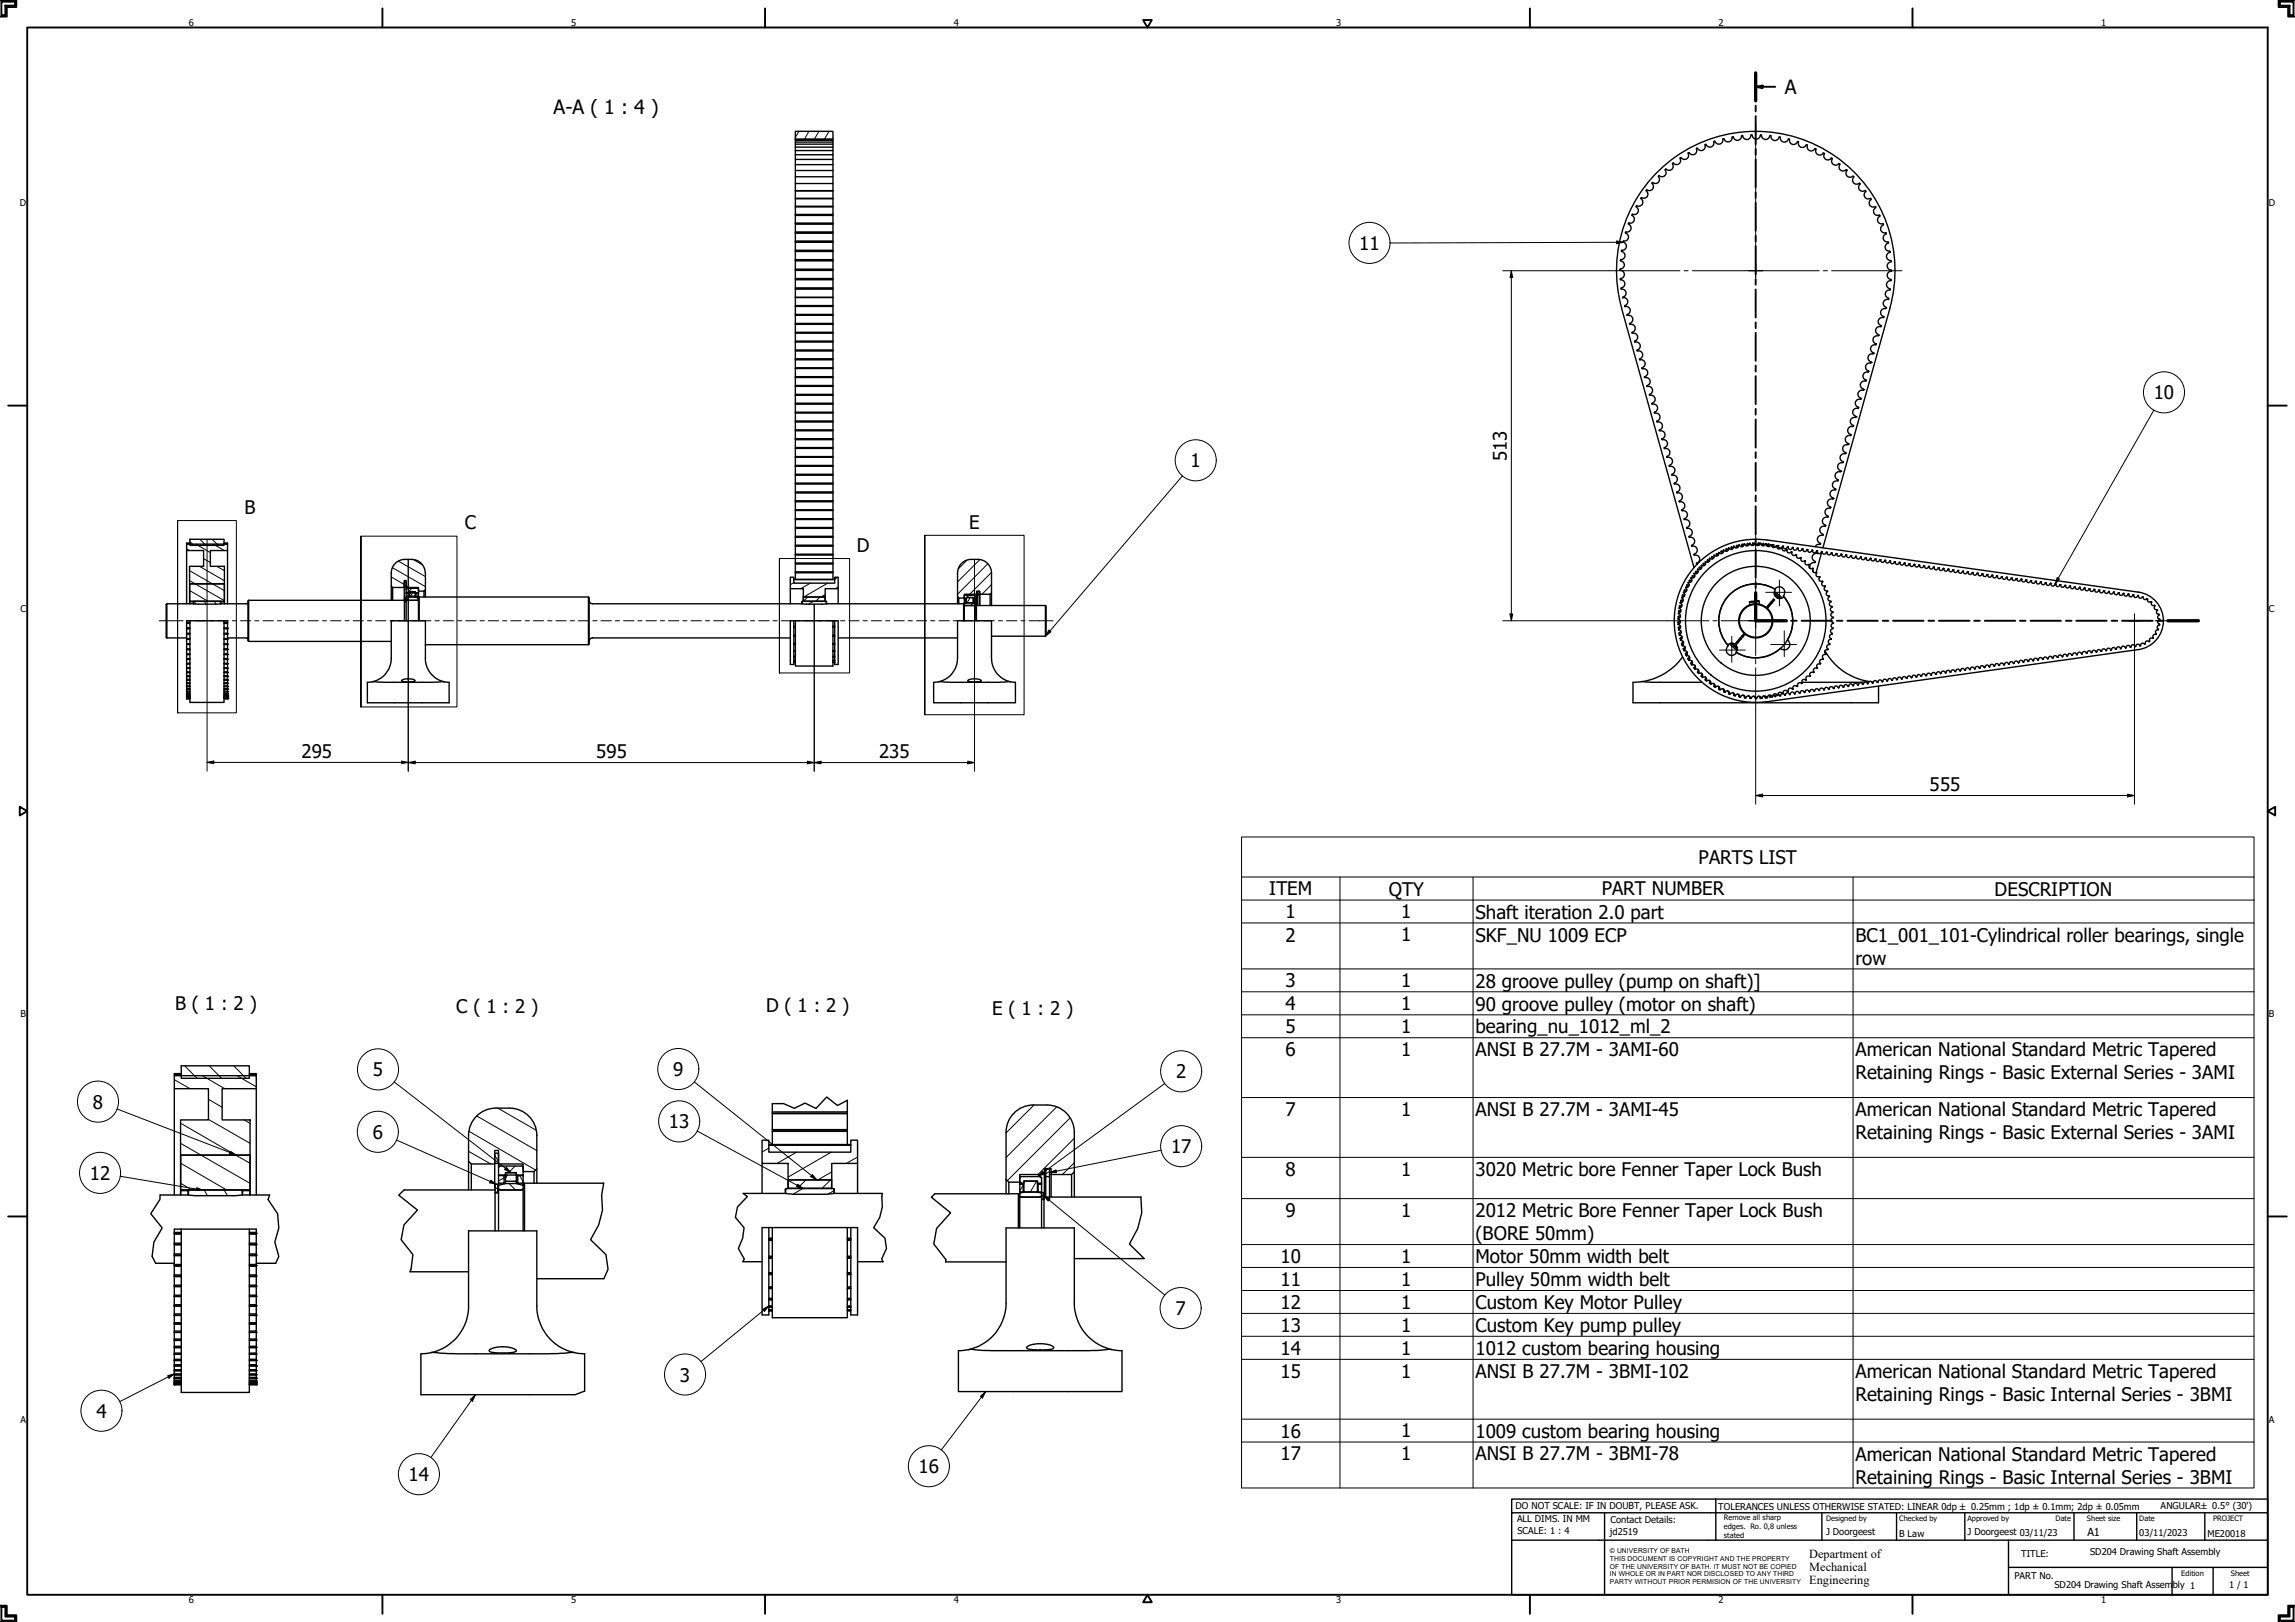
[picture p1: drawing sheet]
<svg xmlns="http://www.w3.org/2000/svg" width="841mm" height="594mm" viewBox="0 0 841 594" stroke-linecap="round" stroke-linejoin="round" font-family="sans-serif">
<defs><g id="words">
<g font-size="7.2">
<text x="654" y="34.5">A</text>
<text x="202.9" y="41.8">A-A ( 1 : 4 )</text>
</g>
<g font-size="6.9">
<text x="498.1" y="91.5">11</text>
<text x="789.2" y="146.3">10</text>
<text x="436.3" y="171.1">1</text>
<text x="552.2" y="168.9" transform="rotate(-90 552.2 168.9)">513</text>
<text x="89.6" y="188.1">B</text>
<text x="170.4" y="193.9">C</text>
<text x="355.2" y="193.6">E</text>
<text x="314" y="202.1">D</text>
<text x="110.5" y="277.6">295</text>
<text x="218.5" y="277.7">595</text>
<text x="322.1" y="277.7">235</text>
<text x="707.1" y="289.8">555</text>
<text x="622.5" y="316.5">PARTS LIST</text>
<text x="465.1" y="327.9">ITEM</text>
<text x="509" y="328">QTY</text>
<text x="587" y="327.9">PART NUMBER</text>
<text x="730.9" y="328">DESCRIPTION</text>
<text x="471.1" y="336.3">1</text>
<text x="513.5" y="336.3">1</text>
<text x="540.7" y="336.5">Shaft iteration 2.0 part</text>
<text x="471.1" y="344.8">2</text>
<text x="513.5" y="344.8">1</text>
<text x="540.7" y="344.8">SKF_NU 1009 ECP</text>
<text x="680" y="344.9">BC1_001_101-Cylindrical roller bearings, single</text>
<text x="680" y="353.3">row</text>
<text x="471.1" y="361.6">3</text>
<text x="513.5" y="361.6">1</text>
<text x="540.7" y="361.7">28 groove pulley (pump on shaft)]</text>
<text x="64.1" y="369.8">B ( 1 : 2 )</text>
<text x="167.2" y="370.9">C ( 1 : 2 )</text>
<text x="280.7" y="370.6">D ( 1 : 2 )</text>
<text x="363.5" y="371.8">E ( 1 : 2 )</text>
<text x="471.1" y="370">4</text>
<text x="513.5" y="370">1</text>
<text x="540.7" y="370.1">90 groove pulley (motor on shaft)</text>
<text x="471.1" y="378.4">5</text>
<text x="513.5" y="378.4">1</text>
<text x="540.7" y="378.5">bearing_nu_1012_ml_2</text>
<text x="471.1" y="386.9">6</text>
<text x="513.5" y="386.8">1</text>
<text x="540.7" y="386.9">ANSI B 27.7M - 3AMI-60</text>
<text x="680" y="386.9">American National Standard Metric Tapered</text>
<text x="136.7" y="394.2">5</text>
<text x="246.7" y="394.1">9</text>
<text x="431" y="394.9">2</text>
<text x="680" y="395.3">Retaining Rings - Basic External Series - 3AMI</text>
<text x="34" y="406.1">8</text>
<text x="245.1" y="413.2">13</text>
<text x="471.1" y="408.7">7</text>
<text x="513.5" y="408.7">1</text>
<text x="540.7" y="408.7">ANSI B 27.7M - 3AMI-45</text>
<text x="680" y="408.8">American National Standard Metric Tapered</text>
<text x="136.6" y="417">6</text>
<text x="680" y="417.2">Retaining Rings - Basic External Series - 3AMI</text>
<text x="429.1" y="422.3">17</text>
<text x="471.1" y="430.6">8</text>
<text x="513.5" y="430.6">1</text>
<text x="540.7" y="430.7">3020 Metric bore Fenner Taper Lock Bush</text>
<text x="32.9" y="432.2">12</text>
<text x="471.1" y="445.7">9</text>
<text x="513.5" y="445.7">1</text>
<text x="540.7" y="445.8">2012 Metric Bore Fenner Taper Lock Bush</text>
<text x="540.7" y="454.3">(BORE 50mm)</text>
<text x="469.3" y="462.6">10</text>
<text x="513.5" y="462.5">1</text>
<text x="540.7" y="462.6">Motor 50mm width belt</text>
<text x="469.3" y="471">11</text>
<text x="513.5" y="471">1</text>
<text x="540.7" y="471">Pulley 50mm width belt</text>
<text x="469.3" y="479.4">12</text>
<text x="513.5" y="479.3">1</text>
<text x="540.7" y="479.5">Custom Key Motor Pulley</text>
<text x="430.8" y="481.6">7</text>
<text x="469.3" y="487.8">13</text>
<text x="513.5" y="487.8">1</text>
<text x="540.7" y="487.8">Custom Key pump pulley</text>
<text x="469.3" y="496.2">14</text>
<text x="513.5" y="496.2">1</text>
<text x="540.7" y="496.3">1012 custom bearing housing</text>
<text x="249.2" y="506">3</text>
<text x="469.3" y="504.6">15</text>
<text x="513.5" y="504.6">1</text>
<text x="540.7" y="504.6">ANSI B 27.7M - 3BMI-102</text>
<text x="680" y="504.7">American National Standard Metric Tapered</text>
<text x="680" y="513.1">Retaining Rings - Basic Internal Series - 3BMI</text>
<text x="35.3" y="519.2">4</text>
<text x="469.3" y="526.5">16</text>
<text x="513.5" y="526.5">1</text>
<text x="540.7" y="526.6">1009 custom bearing housing</text>
<text x="336.6" y="539.5">16</text>
<text x="469.3" y="534.9">17</text>
<text x="513.5" y="534.9">1</text>
<text x="540.7" y="534.9">ANSI B 27.7M - 3BMI-78</text>
<text x="680" y="535">American National Standard Metric Tapered</text>
<text x="149.7" y="542.5">14</text>
<text x="680" y="543.4">Retaining Rings - Basic Internal Series - 3BMI</text>
</g>
<g font-size="4.5">
<text x="663" y="570.7">Department of</text>
<text x="663" y="575.5">Mechanical</text>
<text x="663" y="580.2">Engineering</text>
</g>
<text font-size="4.1" x="764.9" y="562.6">A1</text>
<g font-size="3.4">
<text x="69.2" y="9.7">6</text>
<text x="209.3" y="9.7">5</text>
<text x="349.5" y="9.7">4</text>
<text x="489.6" y="9.7">3</text>
<text x="629.8" y="9.7">2</text>
<text x="770" y="9.7">1</text>
<text x="7.2" y="75.6">D</text>
<text x="831.4" y="75.6">D</text>
<text x="7.6" y="224.1">C</text>
<text x="831.4" y="224.1">C</text>
<text x="7.6" y="372.6">B</text>
<text x="831.4" y="372.6">B</text>
<text x="7.5" y="521.1">A</text>
<text x="831.4" y="521.1">A</text>
<text x="555.4" y="552.6">DO NOT SCALE: IF IN DOUBT, PLEASE ASK.</text>
<text x="555.9" y="557.6">ALL DIMS. IN MM</text>
<text x="590.2" y="557.7">Contact Details:</text>
<text x="629.7" y="552.9">TOLERANCES UNLESS OTHERWISE STATED: LINEAR 0dp ± 0.25mm ; 1dp ± 0.1mm; 2dp ± 0.05mm</text>
<text x="791.8" y="552.9">ANGULAR± 0.5° (30')</text>
<text x="556.1" y="561.8">SCALE: 1 : 4</text>
<text x="590" y="562.4">jd2519</text>
<text x="669.2" y="562.4">J Doorgeest</text>
<text x="696" y="563">B Law</text>
<text x="721" y="562.4">J Doorgeest 03/11/23</text>
<text x="784" y="562.5">03/11/2023</text>
<text x="808.9" y="563.1">ME20018</text>
<text x="765.9" y="569.6">SD204 Drawing Shaft Assembly</text>
<text x="740.7" y="570.1">TITLE:</text>
<text x="738.2" y="578.3">PART No.</text>
<text x="752.9" y="581.6">SD204 Drawing Shaft Assem</text>
<text x="796.2" y="581.6">bly 1</text>
<text x="816.9" y="581.6">1 / 1</text>
<text x="69.2" y="587">6</text>
<text x="209.3" y="587">5</text>
<text x="349.5" y="587">4</text>
<text x="489.6" y="587">3</text>
<text x="629.8" y="587">2</text>
<text x="770" y="587">1</text>
</g>
<g font-size="2.7">
<text x="631.8" y="556.9">Remove all sharp</text>
<text x="669.2" y="557.2">Designed by</text>
<text x="696" y="557.2">Checked by</text>
<text x="721" y="557.2">Approved by</text>
<text x="753.3" y="557.1">Date</text>
<text x="764.8" y="557.2">Sheet size</text>
<text x="784" y="557.1">Date</text>
<text x="811" y="557.1">PROJECT</text>
<text x="631.8" y="560.1">edges. Ro. 0,8 unless</text>
<text x="631.8" y="563.4">stated</text>
<text x="799.3" y="577.2">Edition</text>
<text x="817.6" y="577.2">Sheet</text>
</g>
<g font-size="2.5">
<text x="590" y="568.9">© UNIVERSITY OF BATH</text>
<text x="590" y="571.7">THIS DOCUMENT IS COPYRIGHT AND THE PROPERTY</text>
<text x="590" y="574.6">OF THE UNIVERSITY OF BATH. IT MUST NOT BE COPIED</text>
<text x="590" y="577.4">IN WHOLE OR IN PART NOR DISCLOSED TO ANY THIRD</text>
<text x="590" y="580.2">PARTY WITHOUT PRIOR PERMISION OF THE UNIVERSITY</text>
</g>
</g></defs>
<!-- layer: Hatch (ISO) -->
<g fill="none" stroke="#000" stroke-width=".37">
<path d="M292.8 48.1l-1.3 2.2M296.4 48.1l-1.6 2.9M300.1 48.1l-1.7 2.9M303.8 48.1l-1.7 2.9M69.6 198.3l1.4 1.4M71.8 199.3l5.3 3.1M73.2 197.5l2.3 2.2M77.7 197.5l2.3 2.2M78.1 199.3l4.1 2.3M68.4 201l1.1 .6M69.5 212.6l12.7 7.4M69.5 209l12.7 7.3"/>
<path d="M69.5 220l.3 .2M69.5 216.3l6.7 3.9M73.1 207.4l9.1 5.3M74.6 204.6l2.5 1.4M79.4 207.4l2.8 1.6M143.4 211.3l4.7 2.8M143.8 207.9l12.1 7M146 205.5l9.9 5.7M148.1 213.8l.7 1.2M148.5 218.9l.2 .2M148.8 219.2l.7 .7M148.8 214.5l1.2 .7"/>
<path d="M149.9 217.8l-1.1 .6M150.9 215.5l-1.6 1.6M151.2 217.1l-.7 1.2M151.4 204.9l3.5 2M152.5 217.3l.8 1.4M153.1 219l.3 .2M290.9 213.4l-1.3 .8M296 218.7l-1.6 1.5M297 213.6l-3.6 2M300.5 218.7l-1.5 1.5M302.4 217.8l-1.5 .9M303.3 213.6l-8.8 5.1"/>
<path d="M307.1 211.4l-1.2 .7M307.1 215l-1 .6M354 219.6l-.6 1M354.2 218l.8 .9M354.4 205.1l-3.2 3.3M355.5 218.9l-1.1 1.9M356.7 219.5l.7 1.1M358.8 217.1l-.7 .4M359 205l-8.1 8.1M362 206.5l-11.1 11.1M363.3 214.1l-3.4 3.5M363.3 209.6l-8 8"/>
<path d="M71.2 220.3l.6 .9M74.9 220.3l.5 1M78.5 220.3l.6 1M298.1 220.3l-1.8 1M356.6 220.8l-.9 1M357.8 221.3l-.4 .7M63.9 395.4l5.8 3.4M67.7 390.4l4.5 4.5M74.2 394l8.2 4.8M76.6 390.4l4.6 4.5M85.7 390.4l4.5 4.5M86.9 394l7 4.1"/>
<path d="M66.2 418.8l25.4 14.6M66.2 411.4l25.4 14.7M76.4 410l15.2 8.8M76.4 402.6l5 2.9M89.5 410.2l2.1 1.3M171.9 414.4l24.4 14.1M174.7 408.7l22 12.7M182.4 405.9l14.1 8.1M312.2 417.6l-.4 .3M378.9 404.7l-10.2 10.2M387.2 405.4l-18.5 18.6M392.2 409.4l-23 23"/>
<path d="M393.7 416.9l-13.3 13.3M66.2 433.4l4 2.4M66.2 426.1l16.7 9.7M74.9 435.9l1.1 2M82.2 435.9l1.2 2M171.7 421.7l8.1 4.6M181.3 423.1l1.4 2.4M181.4 434.7l1 1M184.7 431.4l-2 1.1M185.9 430.4l-.7 1.2M186.6 433.5l2.3 2.3M188.8 427.1l-2.4 2.4"/>
<path d="M190.4 430.6l1.3 2.2M281.7 420.5l-2.4 1.4M291.9 422l-7.2 4.1M294.2 435.3l-3.6 2.1M295.3 432.2l-3 3M304.4 432.2l-3.1 3M304.6 422l-15.8 9.1M304.8 429.2l-5.1 3M305.6 436.1l-2.2 1.3M314.3 423.8l-4.2 2.3M373.7 432.7l.8 .7M375 434.1l-1.3 2.1"/>
<path d="M379.9 432.6l-2.3 4M381 430.9l.7 .7M381.4 433.7l.3 .5M381.7 437.9l-.6 .5M382.5 437.2l-.8 1.4M384.6 429.1l-1.4 .8M393.7 425.9l-4.4 4.3"/>
</g>
<!-- layer: Visible (ISO) -->
<g fill="none" stroke="#000" stroke-width=".51">
<path d="M291.5 48.1h13.7v2.9h-13.7zM291.5 51v18.8M291.5 58.4h13.7M291.5 56.7h13.7M291.5 55.2h13.7M291.5 53.9h13.7M291.5 52.8h13.7M291.5 52h13.7M291.5 51.4h13.7M291.5 51.1h13.7M305.2 51v58M612.8 60a1.57 1.57 0 0 1-.3 2.1 1.57 1.57 0 0 1-2.1-.1h-.1"/>
<path d="M613 59.8l-.1 .2M613.2 59.7l-.2 .1M615.6 58a1.49 1.49 0 0 1-.3 2 1.49 1.49 0 0 1-2.1-.3M615.8 57.8l-.1 .2M616 57.7h-.2M618.7 55.9l.3 .1M618.7 55.9v.1a1.55 1.55 0 0 1-.5 2.1 1.55 1.55 0 0 1-2.1-.4M621.6 54.5a1.49 1.49 0 0 1-.6 2 1.49 1.49 0 0 1-2-.6M624.9 52.9a1.79 1.79 0 0 1-1.8 2.2l-1.1-.8-.3 .2M625 52.9h.2M628 51.9a1.49 1.49 0 0 1-.9 1.9 1.49 1.49 0 0 1-1.9-.8M628.3 51.7l-.2 .2"/>
<path d="M631.3 51a1.54 1.54 0 0 1-1.1 1.8 1.54 1.54 0 0 1-1.8-1.1h-.2M634.7 50.2a1.54 1.54 0 0 1-1.2 1.8 1.54 1.54 0 0 1-1.8-1.2l-.3 .2M635.2 50.2l-.4 .1M641.6 49.6a1.54 1.54 0 0 1-1.5 1.5 1.54 1.54 0 0 1-1.6-1.4l-.1-.1a1.88 1.88 0 0 1-2.4 1.6l-.8-1M642.1 49.5h-.5M645.3 49.4h.1a1.61 1.61 0 0 0 1.5 1.7 1.61 1.61 0 0 0 1.7-1.4l.2-.1M645.3 49.4l-.1 .1a1.54 1.54 0 0 1-1.5 1.4 1.54 1.54 0 0 1-1.6-1.4M648.8 49.6l.1 .1a1.59 1.59 0 0 0 1.4 1.8 1.59 1.59 0 0 0 1.8-1.3l.1-.1a1.67 1.67 0 0 0 1 1.7 1.67 1.67 0 0 0 2-.5l.4-.4M655.6 50.8l.2 .2M655.8 51.1a1.49 1.49 0 0 0 1 1.8 1.49 1.49 0 0 0 1.9-1M658.9 51.9h-.2M659 51.8l.1 .2"/>
<path d="M659.1 52.1a1.49 1.49 0 0 0 .9 1.8 1.49 1.49 0 0 0 1.9-.8M662.1 53l.2 .2M662.2 53.1h-.3M662.3 53.2a1.49 1.49 0 0 0 .8 1.9 1.49 1.49 0 0 0 2-.6M665.3 54.4l.1 .1a1.59 1.59 0 0 0 .7 2.1 1.59 1.59 0 0 0 2.1-.6l.2 .1M665.4 54.5h-.3M668.4 56.1l.1 .1a1.59 1.59 0 0 0 .5 2.1 1.59 1.59 0 0 0 2.2-.4h.1M671.3 57.9l.1 .2a1.59 1.59 0 0 0 .4 2.1 1.59 1.59 0 0 0 2.2-.3l.1 .1M674.1 60l.1 .1a1.54 1.54 0 0 0 .2 2.1 1.54 1.54 0 0 0 2.1 0M291.5 75.8v2.8h13.7h-13.7v.3h13.7M291.5 75.5v.3h13.7M291.5 72.6v.2h13.7"/>
<path d="M291.5 69.8l13.7 .1M291.5 69.9v2.7M291.5 72.8v2.7M291.5 78.9v2.9M291.5 75.5h13.7M291.5 72.6h13.7M291.5 69.8h13.7M291.5 67.2h13.7M291.5 64.7h13.7M291.5 62.5h13.7M291.5 60.3h13.7M599.8 75.3l-.2 .3a1.59 1.59 0 0 1 .6 2.1 1.59 1.59 0 0 1-2 .8l-.2 .3a1.58 1.58 0 0 1 .8 2 1.58 1.58 0 0 1-2 .9l-.1 .1"/>
<path d="M601.4 72.5l-.1 .1a1.55 1.55 0 0 1 .6 2.1 1.55 1.55 0 0 1-2.1 .7M601.6 72.4l-.3 .1M605.4 67.2a1.55 1.55 0 0 1 .1 2.1 1.55 1.55 0 0 1-2.1 .3l-.1 .2a1.55 1.55 0 0 1 .4 2.1 1.55 1.55 0 0 1-2.1 .5M605.5 67l-.1 .2M607.7 64.7a1.54 1.54 0 0 1 0 2.1 1.54 1.54 0 0 1-2.2 .1h-.1M607.8 64.4v.3M610.2 62.3a1.53 1.53 0 0 1-.2 2.1 1.53 1.53 0 0 1-2.1-.1l-.1 .1M610.3 62l-.1 .2M676.5 62.1l.3 .1a1.77 1.77 0 0 0 .9 2.7l1.3-.4M679 64.6h.3M679.3 64.6v.3M679.3 64.9a1.49 1.49 0 0 0 0 2.1 1.49 1.49 0 0 0 2 .1"/>
<path d="M681.3 67.1l.3 .1M681.6 67.2l.1 .1a1.58 1.58 0 0 0-.3 2.2 1.58 1.58 0 0 0 2.2 .3l.1 .1M683.7 70l.1 .1a1.58 1.58 0 0 0-.4 2.1 1.58 1.58 0 0 0 2.1 .5l.2 .3a1.6 1.6 0 0 0-.5 2.1 1.6 1.6 0 0 0 2.1 .6l.1 .1M687.4 75.8v.2a1.59 1.59 0 0 0-.7 2.1 1.59 1.59 0 0 0 2.1 .7l.1 .1M688.9 78.9v.3M688.9 79.2a1.49 1.49 0 0 0-.8 1.9 1.49 1.49 0 0 0 1.9 .8M291.5 82.1v3M291.5 85.4v3.1M291.5 88.7v3.2M291.5 92.1v3.2M291.5 95.5v3.3M291.5 99v3"/>
<path d="M291.5 98.6h13.7M291.5 95.1h13.7M291.5 91.7h13.7M291.5 88.3h13.7M291.5 85h13.7M291.5 81.8h13.7M305.2 98.8h-13.7v.2h13.7M305.2 95.3h-13.7v.2h13.7M305.2 91.9h-13.7v.2h13.7M305.2 88.5h-13.7v.2h13.7M305.2 85.1h-13.7v.3h13.7M305.2 81.8h-13.7v.3h13.7"/>
<path d="M593.7 98.8l.1 .2M593.7 98.6l-.1 .2M593.8 99a1.49 1.49 0 0 1 1.4 1.5 1.49 1.49 0 0 1-1.3 1.5M593.8 95.3l.1 .2M593.9 95.5a1.49 1.49 0 0 1 1.3 1.6 1.49 1.49 0 0 1-1.4 1.4M594.2 92.1a1.56 1.56 0 0 1 1.3 1.8 1.56 1.56 0 0 1-1.7 1.3v.1M594.3 91.7v.4M594.8 88.5a1.92 1.92 0 0 1 1 2.4l-.6 .6-.9 .2M595 88.3l-.2 .1M596.7 81.8v.2a1.6 1.6 0 0 1 1 2 1.6 1.6 0 0 1-2 1l-.1 .2a1.56 1.56 0 0 1 1.1 1.9 1.56 1.56 0 0 1-1.7 1.2M690 82l.2 .1M690.2 82.2v.1a1.6 1.6 0 0 0-1 2 1.6 1.6 0 0 0 2 1v.1"/>
<path d="M691.2 85.7a1.56 1.56 0 0 0-1 1.9 1.56 1.56 0 0 0 1.8 1.1l.1 .1M691.3 85.4l-.1 .3M692.1 88.8v.1a1.6 1.6 0 0 0-1.3 1.9 1.6 1.6 0 0 0 1.9 1.3v.1a1.8 1.8 0 0 0-1 2.7l1.2 .5M692.9 95.4l.1 .5M693 95.9a1.49 1.49 0 0 0-1.4 1.6 1.49 1.49 0 0 0 1.5 1.4M693 98.9l.2 .2M693.1 99.3a1.49 1.49 0 0 0-1.5 1.5 1.49 1.49 0 0 0 1.4 1.5M693.2 99.1l-.1 .3M291.5 109v103.2M291.5 105.9h13.7M291.5 102.5h13.7M291.5 112.2h13.7"/>
<path d="M291.5 111.9h13.7M291.5 115.4h13.7M291.5 115.2h13.7M291.5 118.7h13.7M291.5 118.5h13.7M291.5 109h13.7M291.5 118.8h13.7M305.2 108.9l-13.7 .1M305.2 105.7h-13.7v3.2M305.2 105.4h-13.7v.3M305.2 102.3h-13.7v3.1M305.2 102h-13.7v.3"/>
<path d="M305.2 109v103.2M593.9 102v.5M593.9 102.5a1.55 1.55 0 0 1 1.5 1.4 1.55 1.55 0 0 1-1.3 1.7v.2a1.53 1.53 0 0 1 1.7 1.3 1.53 1.53 0 0 1-1.1 1.7M594.2 112.9l26.6 95M594.3 112.9a51 51 0 0 1 49.1-64.8 51 51 0 0 1 49.2 64.8M594.6 109.1a1.49 1.49 0 0 1 1.9 1 1.49 1.49 0 0 1-1.1 1.8M594.7 108.9l-.1 .2M595.4 111.9l.2 .4M595.5 112.3a1.55 1.55 0 0 1 1.9 1.1 1.55 1.55 0 0 1-1.1 1.9v.1M596.2 115.4h.1M596.3 115.4l.1 .1M596.5 115.5a1.49 1.49 0 0 1 1.8 1.1 1.49 1.49 0 0 1-1 1.8"/>
<path d="M597.2 118.6h.1M597.2 118.4l.1 .4M597.4 118.8a1.52 1.52 0 0 1 1.8 1.2 1.52 1.52 0 0 1-1.1 1.8l-.1 .1M689.3 119.2l.1 .2M689.4 119.5a1.76 1.76 0 0 0-2 2.1l1 .9M689.4 119.4v.1M689.5 119.4h.1M690.2 116.4a1.49 1.49 0 0 0-1.9 1 1.49 1.49 0 0 0 1.1 1.8M690.3 115.9l.1 .2M690.4 116.1l-.3 .2M690.4 116.1v.1M691.1 113.1a1.49 1.49 0 0 0-1.9 1 1.49 1.49 0 0 0 1.1 1.8"/>
<path d="M691.3 112.8l-.2 .2M691.3 112.8h.1M692 109.2l.1 .3M692 109.7a1.55 1.55 0 0 0-1.9 1.1 1.55 1.55 0 0 0 1.2 1.9v.1M692.1 109.7h-.1M692.1 109.4v.3M692.6 106.2a1.49 1.49 0 0 0-1.7 1.2 1.49 1.49 0 0 0 1.2 1.8M692.6 112.9l-24.6 87.7M692.9 102.8a1.55 1.55 0 0 0-1.6 1.4 1.55 1.55 0 0 0 1.4 1.7l-.2 .3M692.9 102.3l.1 .3M693.1 102.6l-.2 .2M291.5 121.9h13.7"/>
<path d="M291.5 121.7h13.7M291.5 125.1h13.7M291.5 124.9h13.7M291.5 128.4h13.7M291.5 128.2h13.7M291.5 131.7h13.7M291.5 131.4h13.7M291.5 134.9h13.7M291.5 134.7h13.7M291.5 138.1h13.7M291.5 138h13.7M291.5 122h13.7"/>
<path d="M291.5 125.3h13.7M291.5 128.5h13.7M291.5 138.3h13.7M598.1 121.9h.1M598.1 121.9l.1 .1a1.58 1.58 0 0 1 1.9 1.1 1.58 1.58 0 0 1-1.1 1.9v.1M599 125.1h.1M599 125.1l.2 .2M599.2 125.3a1.52 1.52 0 0 1 1.9 1.1 1.52 1.52 0 0 1-1.2 1.9v.1M599.9 128.4a1.63 1.63 0 0 1 2 1.2 1.63 1.63 0 0 1-1.1 2v.1M599.9 128.4h.1M600.8 131.7h.1M600.9 131.7a1.68 1.68 0 0 1 1.9 1.2 1.68 1.68 0 0 1-1.1 2l.2 .1"/>
<path d="M601.9 135.1a1.52 1.52 0 0 1 1.9 1.1 1.52 1.52 0 0 1-1.2 1.8v.2M602.6 138.1l.2 .2M602.7 138.1h.1M602.8 138.3a1.49 1.49 0 0 1 1.9 1.1 1.49 1.49 0 0 1-1.1 1.8M683.8 139.4a1.76 1.76 0 0 0-2 2.2l1 .9M683.9 139.4h.1M684.6 136.3a1.58 1.58 0 0 0-1.9 1.2 1.58 1.58 0 0 0 1.2 1.9M684.8 136.1h.1M684.8 136.1l-.2 .1M685.5 133a1.58 1.58 0 0 0-1.8 1.2 1.58 1.58 0 0 0 1.1 1.9M685.6 132.5l.1 .3M685.7 132.8l-.2 .1"/>
<path d="M685.7 132.8h.1M686.6 129.5a1.76 1.76 0 0 0-2 2.1l1 .9M686.6 129.4h.1M686.7 129.4h.1M687.4 126.3a1.58 1.58 0 0 0-1.9 1.2 1.58 1.58 0 0 0 1.2 1.9M687.5 126.1l-.2 .2M687.6 126.1h.1M688.3 123a1.58 1.58 0 0 0-1.9 1.2 1.58 1.58 0 0 0 1.2 1.9M688.4 122.6l.1 .2M688.5 122.8l-.2 .2M688.5 122.8h.1M291.5 141.4h13.7"/>
<path d="M291.5 141.2h13.7M291.5 144.7h13.7M291.5 144.4h13.7M291.5 147.9h13.7M291.5 147.7h13.7M291.5 151.2h13.7M291.5 151h13.7M291.5 154.4h13.7M291.5 154.2h13.7M291.5 157.6h13.7M291.5 157.5h13.7M291.5 141.5h13.7"/>
<path d="M291.5 144.8h13.7M291.5 154.5h13.7M291.5 157.8h13.7M603.5 141.4h.1M603.6 141.4l.1 .1a1.55 1.55 0 0 1 1.8 1 1.55 1.55 0 0 1-1 1.9M603.6 141.2l-.1 .2M604.4 144.6h.1M604.5 144.6l.1 .1M604.5 144.4v.2M604.7 144.8a1.55 1.55 0 0 1 1.8 1.2 1.55 1.55 0 0 1-1.1 1.8v.1M605.4 147.9l.1 .1M605.4 147.9h.1"/>
<path d="M605.5 148a1.49 1.49 0 0 1 1.9 1.1 1.49 1.49 0 0 1-1 1.8M606.3 151.2h.1M606.3 151.2l.2 .1M606.3 151l-.1 .2M606.4 151.3a1.52 1.52 0 0 1 1.9 1.2 1.52 1.52 0 0 1-1.2 1.8v.1M607.2 154.4h.1M607.2 154.4l.2 .1M607.3 154.6a1.49 1.49 0 0 1 1.9 1 1.49 1.49 0 0 1-1.1 1.9M608.1 157.6h.1M608.1 157.6l.2 .2M608.2 157.4l-.1 .3M608.3 157.8a1.52 1.52 0 0 1 1.8 1.1 1.52 1.52 0 0 1-1.1 1.9v.1"/>
<path d="M678.1 159.5a1.55 1.55 0 0 0-1.9 1.2 1.55 1.55 0 0 0 1.1 1.8v.2M678.2 159.1l.1 .2M678.2 159.4l-.1 .1M678.3 159.3h.1M678.3 159.3v.1M679 156.2a1.49 1.49 0 0 0-1.8 1.1 1.49 1.49 0 0 0 1 1.8M679.2 155.8l.1 .2M679.2 156l-.2 .2M679.2 156v.1M679.3 156h-.1M679.9 152.9a1.49 1.49 0 0 0-1.8 1.1 1.49 1.49 0 0 0 1 1.8M680.1 152.7l-.2 .2"/>
<path d="M680.1 152.7h.1M681.1 149.3v.1M681.1 149.3l-.1 .1a1.76 1.76 0 0 0-2 2.1l1.1 1.2M681.8 146.3a1.58 1.58 0 0 0-1.9 1.2 1.58 1.58 0 0 0 1.2 1.8M681.9 145.8l.1 .2M682 146l-.2 .2M682 146v.1M682 146h.1M682.7 143a1.49 1.49 0 0 0-1.8 1 1.49 1.49 0 0 0 1 1.8M682.9 142.5v.2M682.9 142.7l-.2 .2M682.9 142.7h.1"/>
<path d="M291.5 160.9h13.7M291.5 160.7h13.7M291.5 164.2h13.7M291.5 163.9h13.7M291.5 167.4h13.7M291.5 167.2h13.7M291.5 170.7h13.7M291.5 170.5h13.7M291.5 173.9h13.7M291.5 173.7h13.7M291.5 177.1h13.7M291.5 176.9h13.7"/>
<path d="M291.5 167.5h13.7M291.5 170.8h13.7M291.5 174h13.7M291.5 177.3h13.7M609 160.9l.1 .1M609 160.9h.1M609.2 161.1a1.52 1.52 0 0 1 1.8 1.1 1.52 1.52 0 0 1-1.1 1.8v.1M609.9 164.2h.1M609.9 164.2a1.63 1.63 0 0 1 2 1.1 1.63 1.63 0 0 1-1.1 2v.1M610.8 167.4h.1M610.8 167.4a1.58 1.58 0 0 1 2 1 1.58 1.58 0 0 1-1 2M611.7 170.7l.2 .1"/>
<path d="M611.7 170.7h.1M611.8 170.4l-.1 .3M611.9 170.8a1.52 1.52 0 0 1 1.9 1.2 1.52 1.52 0 0 1-1.2 1.8v.1M612.6 173.9h.1M612.7 173.9l.1 .1M612.8 174.1a1.49 1.49 0 0 1 1.8 1 1.49 1.49 0 0 1-1 1.9M613.5 177.1h.1M613.6 177.1v.1a1.58 1.58 0 0 1 2 1.1 1.58 1.58 0 0 1-1.2 2v.1M613.6 176.9l-.1 .3M672.5 179.5a1.49 1.49 0 0 0-1.8 1 1.49 1.49 0 0 0 1 1.9M672.6 179.3l-.1 .1M672.7 179.3h.1"/>
<path d="M672.7 179.2v.1M673.4 176.2a1.58 1.58 0 0 0-1.8 1.2 1.58 1.58 0 0 0 1.1 1.8M673.6 176l-.2 .1M673.7 176h.1M673.7 175.9l-.1 .1M674.6 172.7a1.76 1.76 0 0 0-2 2.1l1.1 1.1M674.6 172.6v.1M675.4 169.1l.1 .2M675.4 169.3a1.67 1.67 0 0 0-1.7 .9 1.67 1.67 0 0 0 .4 2l.5 .4M675.5 169.3h.1M676.4 165.8l.1 .2M676.4 166a1.67 1.67 0 0 0-1.8 .9 1.67 1.67 0 0 0 .4 2l.4 .2"/>
<path d="M676.4 166h.1M676.5 166h-.1M677.2 162.9a1.49 1.49 0 0 0-1.9 1 1.49 1.49 0 0 0 1 1.9M677.3 162.7h.1M677.3 162.7l-.1 .1M68.4 199.3h15v2.3h-6.3v5.8h5.1v6.4h-12.7v-6.4h5.1v-5.8h-6.2zM69.6 199h-1.2v.3M69.6 197.5h12.5v2.2h-12.5zM69.6 198.9l-1.2 .1M82.1 199h1.3v.3M82.1 198.9l1.3 .1M291.5 180.4h13.7"/>
<path d="M291.5 180.2h13.7M291.5 183.7h13.7M291.5 183.4h13.7M291.5 186.9h13.7M291.5 186.7h13.7M291.5 190.2h13.7M291.5 190h13.7M291.5 193.4h13.7M291.5 193.2h13.7M291.5 196.7h13.7M291.5 196.4h13.7M291.5 199.9h13.7"/>
<path d="M291.5 199.7h13.7M291.5 187h13.7M291.5 190.3h13.7M291.5 193.5h13.7M291.5 196.8h13.7M291.5 200h13.7M614.4 180.4a1.58 1.58 0 0 1 2 1.1 1.58 1.58 0 0 1-1 1.9M614.5 180.4h.1M615.4 183.7h.1M615.4 183.7a1.57 1.57 0 0 1 1.9 1 1.57 1.57 0 0 1-1 2M615.4 183.5l-.1 .2M616.2 186.9h.1"/>
<path d="M616.3 186.9l.1 .1a1.56 1.56 0 0 1 1.9 1 1.56 1.56 0 0 1-1 2M616.4 186.7l-.1 .2M617.2 190.1l.1 .2M617.2 190.1h.1M617.2 189.9v.3M617.4 190.3a1.52 1.52 0 0 1 1.8 1.2 1.52 1.52 0 0 1-1.1 1.8v.1M618.1 193.4h.1M618.1 193.4l.2 .1M618.2 193.6a1.52 1.52 0 0 1 1.9 1.1 1.52 1.52 0 0 1-1.2 1.8v.2M619 196.6h.1M619 196.6l.2 .2M619.1 196.8a1.55 1.55 0 0 1 1.9 1.1 1.55 1.55 0 0 1-1.1 1.9v.2"/>
<path d="M619.9 199.9h.1M619.9 199.9a1.63 1.63 0 0 1 2 1.2 1.63 1.63 0 0 1-1.1 2v.1M636.3 199.9l-.2 .7M636.4 199.8l-.1 .2M636.5 199.7l.1 .1M636.5 199.8h-.1M636.7 199.9l.3 .4M637.2 199.8a.92 .92 0 0 1-.8 .9 .92 .92 0 0 1-1-.6M637.3 199.6h.1M637.5 199.7h-.3M638.6 199.5l.3 .4M638.6 199.5l-.3-.1-.3 .8"/>
<path d="M639.1 199.4a.86 .86 0 0 1-.7 .8 .86 .86 0 0 1-.9-.5M639.2 199.2l-.1 .2M639.2 199.2h.1M640.3 199.2l-.4 .7M640.6 199.2l.2 .5M640.6 199.2h-.3M641.1 199.1a.98 .98 0 0 1-.9 .8 .98 .98 0 0 1-1-.7M641.2 199l-.2 .1M641.2 199l.1 .1M641.2 199h.1M641.4 199.1a.91 .91 0 0 0 1 .7 .91 .91 0 0 0 .8-.9 1.04 1.04 0 0 0 1 .9 1.04 1.04 0 0 0 1-.8 1 1 0 0 0 .9 .9 1 1 0 0 0 1.1-.7M642.4 198.9l-.6 .8"/>
<path d="M642.4 198.9l.4 .7M642.4 198.9h.1M643.2 198.9h.1M644.4 198.9h.1M644.4 198.9l.1 .2M644.4 198.9l-.6 .8M644.4 198.9l.4 .7M644.5 198.9l.1 .2M645.2 199h.1M646.4 199.2l-.3-.1-.5 .6M646.4 199.2l.2 .6M647.1 199.2h.1"/>
<path d="M647.2 199.2l.1 .1M647.3 199.3a.94 .94 0 0 0 .8 .9 .94 .94 0 0 0 1-.7M648 199.3l-.5 .6M648 199.3h.2M648 199.3l.4 .8M648.2 199.3h-.2M649.1 199.5a.95 .95 0 0 0 .7 1 .95 .95 0 0 0 1.1-.4M649.1 199.5h.1M650 199.6h-.2l.6 .9M650 199.6h-.3l-.4 .6M651 200h.1M651.5 199.8l-.4 .5"/>
<path d="M651.6 199.8h.2zM651.6 199.8l.1 .2M651.7 199.9l.3 .7 .6 .1M666.9 199.4l-1.2 .2-.5 .7M667.1 199.2l-.1 .2M667.1 199.2h.1M667.2 199.2h.1M667.9 196.1a1.58 1.58 0 0 0-1.9 1.2 1.58 1.58 0 0 0 1.1 1.9M668 195.7l.1 .2M668 195.9l-.2 .2M668.1 195.9h.1M668.9 192.3l.1 .2"/>
<path d="M669 192.6h.1M669 192.6a2.23 2.23 0 0 0-2.1 1.7 1.49 1.49 0 0 0 1.1 1.3M669.7 189.4a1.49 1.49 0 0 0-1.8 1.1 1.49 1.49 0 0 0 1 1.8M669.8 189l.1 .2M669.9 189.2h.1M669.9 189.2l-.2 .2M669.9 189.2v.1M670.7 186.1a1.49 1.49 0 0 0-1.9 1.1 1.49 1.49 0 0 0 1.1 1.8M670.8 185.7l.1 .2M670.8 185.9l-.2 .2M670.9 185.9h.1M670.9 185.9v.1"/>
<path d="M671.6 182.8a1.49 1.49 0 0 0-1.9 1 1.49 1.49 0 0 0 1.1 1.9M671.7 182.4l.1 .2M671.8 182.6l-.2 .2M671.8 182.6h.1M68.4 201.6v19.5M69.5 213.8v7.3M82.2 213.8v7.3v-.7h-1.4M83.4 201.6v19.5M91.1 219.9v15M91.1 219.9l-.2 .2v14.6l.2 .2M91.1 219.9h57.1M143.4 214.7v5.2"/>
<path d="M143.9 215.2v4.7M148.1 213.2h.7v1.8h-.7zM148.1 215.2v4.7M148.2 219.9v-1h.5v1.4h-.5M148.2 219.9v7.5M148.4 204.9a5 5 0 0 0-5 5v4.8l.5 .5h4.2v-2.6h.7v2.6h4.6v1.3h2M148.4 204.9a6.1 6.1 0 0 1 6.7 2.5l.7 2.5M148.8 215.8l.4-.3h3.9l.3 .3M148.8 217.3h1.1v1.4h-1.1zM148.8 215.2v2.1M148.8 218.7v8.7M148.9 219.7l.2 .2"/>
<path d="M148.9 217.1h1.2v-.4h2v2M149.9 218.7v.1M150.1 218.7h.1M150.1 218.2h2M150.1 217.1v1.6M150.1 216.8h.1M150.2 217.1l-.1 .2M150.2 217.1h3.1M150.2 216.8h1.9M152.1 216.8h.1M152.1 217.1v.2M152.1 218.7h.1"/>
<path d="M152.1 218.7h-2l-1.2 .3M152.1 218.7l1.3 .3M152.4 217.3h1v1.4h-1zM152.4 218.7v.1M153.3 219l.1 .1M153.4 217.1h-.1M153.4 219.7l-.3 .2h-4.3M153.4 215.8v1.5M153.4 218.7v8.7M153.6 218.7v8.7M153.6 218.7l-.2 .2M153.6 218.7h62"/>
<path d="M155.4 216.5v2.2M155.9 209.9v6.1l-.5 .5M155.9 216v2.7M215.6 218.7v17.4M215.6 218.7l.3 .2v17l-.3 .2M215.9 219.9l.2 .7 1 .5h76.8M289.6 211.4h1.3v2.2h15v-2.2h1.2v4.2h-4.7v3.1h-8v-3.1h-4.8zM289.6 215.6v5.5M290.9 212.2h15M290.9 212.3h15M291.5 209.5h13.7M291.5 203.2h13.7"/>
<path d="M291.5 203h13.7M291.5 206.4h13.7M291.5 206.2h13.7M291.5 209.6h13.7M291.5 206.5h13.7M291.5 209.8h13.7M294.4 218.7h7.9v1.5h-7.9zM294.4 218.7v1.6M302.4 218.7v1.6M307.1 215.6v5.5M351.3 219v2.1M353.4 219.4h.6v1.4h-.6z"/>
<path d="M353.4 218.3v1.1M353.4 218.3l.2-.3h3.5l.2 .3M353.4 219.2h.6M354.1 219.2v-.3h2.5v.3M354.1 218.9h2.5v1.9h-2.5M354.1 218.9v1.9M354.2 218.9h-.1M355.9 204.9a6.2 6.2 0 0 1 6.8 2.5l.6 2.5v7.2l-.5 .5h-3.7v-1h-1.2v1h-4.5v1.4h-2.1l-.4-.5M355.9 204.9a5 5 0 0 0-5 5v11.2M356.6 219.2h.1M356.7 219.2h.6M356.7 219.4h.7v1.4h-.7z"/>
<path d="M357.4 219.2h-.1M357.4 218.3v1.1M357.9 217.6l-.1 9.8M358.1 216.6h.7v1.4h-.7zM358.1 218v3.8M358.8 218v3.8M359.1 217.6v4.2M362.8 217.6v4.2M363.3 217.1v4.7M616.1 219.8l-.2 .3 .5 .4M616.3 218.8h.1M616.4 219a.86 .86 0 0 1 .4 1 .86 .86 0 0 1-.9 .6"/>
<path d="M616.5 218.7l-.1 .3M616.5 218.1l.5 .6M616.8 219.6l-.7 .3M616.9 216.9l.1 .2M616.9 216.9h.1M617 217.1a.86 .86 0 0 1 .4 1.1 .86 .86 0 0 1-1 .5M617.3 216.1l.4 .7M617.4 217.8l-.9 .2M617.4 216.1h-.2M617.7 215.1h.1M617.7 215.1l.1 .2M617.8 215.3a.93 .93 0 0 1 .2 1.2 .93 .93 0 0 1-1.1 .4"/>
<path d="M617.9 215.1h-.2M618.1 216l-.7 .1M618.1 214.6l.4 .4M618.6 213.4a.96 .96 0 0 1 .3 1.1 .96 .96 0 0 1-1 .6M618.6 213.4h.1M619 214.2h-.8v.4M619.1 212.8l.3 .5M619.3 212.5l-.2 .3M619.7 211.7h.1M619.7 211.8a.96 .96 0 0 1 .1 1.2 .96 .96 0 0 1-1.2 .3M620 212.5h-.7M620.2 210.9v.2"/>
<path d="M620.2 210.9h.9M620.2 211.1l.3 .5M620.2 210.9h.1M620.8 203.2l.2 .1M620.8 203.2h.1M620.8 210h.1M620.8 210.2a.97 .97 0 0 1 0 1.2 .97 .97 0 0 1-1.1 .3v.2M621 203.4a1.52 1.52 0 0 1 1.8 1.1 1.52 1.52 0 0 1-1.1 1.8v.1M621 210l-.2 .2M621.4 209.3l.3 .8M621.4 209.3h.3M621.6 209.3l.7 .1"/>
<path d="M621.7 206.4h.1M621.7 206.4l.2 .1M621.8 206.8a30 30 0 0 1 25.8-9l136 19.1a10.6 10.6 0 0 1 9.2 10.5 10.6 10.6 0 0 1-9.2 10.5l-136 19.1a29.9 29.9 0 0 1-30.8-16 29.9 29.9 0 0 1 5-34.2zM622 206.6h-.1M622.1 208.5v.2M622.1 208.7a.86 .86 0 0 1 0 1.1 .86 .86 0 0 1-1.1 .2M622.1 208.5h.1M622.7 207.8l.2 .8M622.7 207.8l.9 .1M622.8 207.8h-.1M623.5 207.1h.1M623.5 207.3a.94 .94 0 0 1-.2 1.1 .94 .94 0 0 1-1.2 .1"/>
<path d="M623.7 207.1l-.2 .2M624.2 206.4l.1 .8M624.2 206.4h.1M624.2 206.4h.2M624.4 206.4l.6 .2M624.9 205.7h.1M625.2 205.8l-.2-.1a.95 .95 0 0 1-.2 1.2 .95 .95 0 0 1-1.1 .2M625.7 205.3l.1 .7M625.9 205.1l.6 .2M625.9 205.1l-.2 .2M626.5 204.5a.95 .95 0 0 1-.2 1.2 .95 .95 0 0 1-1.2 .1M626.5 204.5h.1"/>
<path d="M626.5 204.5h.2M628.1 204.2l-.8-.3v.9M628.1 203.4h.1M628.1 203.4a.95 .95 0 0 1-.3 1.1 .95 .95 0 0 1-1.1 0M629 203v.7M629 202.8v.2M629.1 202.8h-.1M629.1 202.8l.6 .4M629.8 202.4a.99 .99 0 0 1-.4 1.2 .99 .99 0 0 1-1.2-.2M629.8 202.4h.2M629.8 202.4h.1M630.8 201.9l-.2 .8"/>
<path d="M630.8 201.9l.7 .4M631.5 201.7a.86 .86 0 0 1-.4 1 .86 .86 0 0 1-1.1-.3M631.6 201.5l-.1 .2M631.6 201.5h.2M631.6 201.5h.1M632.6 201.2l-.2 .7M632.7 201h-.1M632.8 201.1l-.3 .1M632.8 201.1l.5 .4M633.4 200.9a.86 .86 0 0 1-.5 1 .86 .86 0 0 1-1.1-.3M633.4 200.7v.2M633.5 200.7h.1"/>
<path d="M633.9 217.7a13.6 13.6 0 0 1 16.5-1.9 2 2 0 0 1 2.9-.4 2 2 0 0 1 .2 2.9 13.7 13.7 0 0 1 1.5 16.1 2 2 0 0 1 .4 2.9 2 2 0 0 1-2.9 .2 13.6 13.6 0 0 1-16.1 1.5 1.99 1.99 0 0 1-3.1 .6 1.99 1.99 0 0 1 .1-3.1 13.6 13.6 0 0 1 .5-18.8zM634.4 200.5l-.2 .7M634.5 200.3l-.1 .2M634.5 200.3v.1M634.6 200.3l.5 .5M635.3 200.1h.1M635.4 200.1a1.02 1.02 0 0 1-.7 1.1 1.02 1.02 0 0 1-1.2-.5M649.8 219.6l.4 .3M649.9 219.5l.4 .3M650.2 217.2l2.3 2M650.2 217.6l1.8 1.6M650.2 216.7l2.8 2.3"/>
<path d="M650.8 200l.2-.1a1.03 1.03 0 0 0 .7 1.1 1.03 1.03 0 0 0 1.2-.4M652.9 200.6a1 1 0 0 0 .7 1.1 1 1 0 0 0 1.2-.4M652.9 200.6h.1M653.2 200.1l-.3 .4M653.3 200.1l-.1 .1M653.4 200.1h.2zM653.4 200.1a.8 .8 0 0 0 .6 .9 .8 .8 0 0 0 .9-.6M654.8 201.3a1 1 0 0 0 .5 1.2 1 1 0 0 0 1.3-.4M654.8 201.3h.1M655.1 200.3h.3M655.1 200.3l.2 .2M655.1 200.3l-.1 .1"/>
<path d="M655.3 200.4a.8 .8 0 0 0 .8 .8 .8 .8 0 0 0 .8-.7M656.6 202.1v.2M656.6 202.1h.1M656.6 202.3a.93 .93 0 0 0 .5 1.1 .93 .93 0 0 0 1.2-.3 .95 .95 0 0 0 .3 1.2 .95 .95 0 0 0 1.2-.1M656.9 200.5h.2zM656.9 200.6a.9 .9 0 0 0 .8 .9 .9 .9 0 0 0 1-.7h.2h-.1M658.3 203.1h.1M658.8 200.8a.81 .81 0 0 0 .6 .9 .81 .81 0 0 0 .9-.6M660 204.2h-.3M660 204.2a1.02 1.02 0 0 0 .2 1.3 1.02 1.02 0 0 0 1.3-.1M660 204.2h.1M660.3 201.1l.3-.1a.82 .82 0 0 0 .7 1 .82 .82 0 0 0 1-.7"/>
<path d="M661.5 205.4h.1M661.5 205.6a.96 .96 0 0 0 .3 1.2 .96 .96 0 0 0 1.2 0M661.5 205.4l.1 .2M662.2 201.3h.3M662.3 201.3a.87 .87 0 0 0 .7 1 .87 .87 0 0 0 1-.8l.2 .2M662.3 201.3h.2M663 206.8a1.01 1.01 0 0 0 .1 1.3 1.01 1.01 0 0 0 1.3 .1M663 206.7v.1M664.2 201.7a.8 .8 0 0 0 .8 .8 .8 .8 0 0 0 .8-.7l.2 .1M664.2 208.9l.2 .3M664.3 209.2h.1M664.4 209.2h.1"/>
<path d="M664.4 208.4a.86 .86 0 0 0 0 1.1 .86 .86 0 0 0 1.1 .2M664.4 208.2h.1M664.4 208.2v.2M665.1 206.1a1.49 1.49 0 0 0-1.6 .5 1.49 1.49 0 0 0-.1 1.6M665.2 205.9l-.2 .1M665.3 205.9h.1M665.3 205.8v.1M665.5 209.7h.2M665.6 202l.4 .2M665.7 209.7a.93 .93 0 0 0-.1 1.2 .93 .93 0 0 0 1.1 .3M665.7 209.7h.1M665.8 201.8h.3"/>
<path d="M665.9 201.8h.2M666 202.7a1.55 1.55 0 0 0-1.9 1.2 1.55 1.55 0 0 0 1.2 1.8v.2M666 202a.8 .8 0 0 0 .8 .8 .8 .8 0 0 0 .8-.8M666.2 202.6l-.2 .1M666.7 211.3l.2 .2M666.8 211.5a.86 .86 0 0 0-.1 1.1 .86 .86 0 0 0 1 .3M666.9 211.3h.1M667.6 202h.2M667.6 202l-2.1 7.6M667.7 212.9l.2 .1M667.9 202.1h-.1a.81 .81 0 0 0 .6 .9 .81 .81 0 0 0 1-.7h.3M667.9 213.1a.94 .94 0 0 0-.1 1.2 .94 .94 0 0 0 1.1 .4l-.1 .2"/>
<path d="M667.9 213v.2M668 213h.1M668.8 214.9a.86 .86 0 0 0-.3 1 .86 .86 0 0 0 1 .5M668.9 214.7h.1M669.5 216.4l.2 .3M669.6 202.4a.73 .73 0 0 0 .6 .8 .73 .73 0 0 0 .8-.6M669.6 202.3l-.1 .1M669.6 216.7a.86 .86 0 0 0-.3 1 .86 .86 0 0 0 .9 .6M669.7 216.5h.1M670.2 218.3l.2 .1M670.4 218.4a1.01 1.01 0 0 0-.5 1.2 1.01 1.01 0 0 0 1.1 .7l-.1 .2M670.4 218.4h.1"/>
<path d="M671.1 202.5l.3 .1zM671.1 202.5l-.1 .2M671.2 202.5a.86 .86 0 0 0 .8 1 .86 .86 0 0 0 .9-.8M673 202.7l.2 .1M673.2 202.8h-.2a.86 .86 0 0 0 .8 .9 .86 .86 0 0 0 .9-.7M674.8 203h.2zM674.8 203l.1 .1M674.9 203.2a.8 .8 0 0 0 .7 .8 .8 .8 0 0 0 .9-.8M676.5 203.3h.3l-.3-.1a.81 .81 0 0 0 .6 1 .81 .81 0 0 0 1-.6M678.3 203.5l.3 .1M678.3 203.5l.1 .1M678.3 203.5h.2"/>
<path d="M678.3 203.5l-.1 .1M678.5 203.7a.8 .8 0 0 0 .8 .8 .8 .8 0 0 0 .8-.8M680.1 203.7l.2 .1M680.1 203.7a.9 .9 0 0 0 .8 1 .9 .9 0 0 0 1-.7l.2 .2M680.1 203.8h.2M682.1 204.2a.8 .8 0 0 0 .7 .8 .8 .8 0 0 0 .9-.7h.2M683.9 204.3h-.1a.82 .82 0 0 0 .7 1 .82 .82 0 0 0 .9-.8M685.4 204.5h.3M685.5 204.5a.8 .8 0 0 0 .6 .9 .8 .8 0 0 0 1-.6M685.5 204.5h.2M687.1 204.9h.3M687.4 204.9a.73 .73 0 0 0 .6 .8 .73 .73 0 0 0 .8-.6"/>
<path d="M689 205h.2M689 205l.2 .2M689.2 205.1a.8 .8 0 0 0 .7 .8 .8 .8 0 0 0 .9-.7l.2 .1M689.3 205l-.4 .1M690.8 205.3a.86 .86 0 0 0 .8 .9 .86 .86 0 0 0 .9-.7h.3M690.8 205.2h.2M692.7 205.6a.8 .8 0 0 0 .8 .9 .8 .8 0 0 0 .8-.8M692.8 205.5l-.1 .1M694.3 205.7h.3h-.2M694.4 205.7a.87 .87 0 0 0 .7 1 .87 .87 0 0 0 1-.7M696.2 206h.2zM696.2 206a.87 .87 0 0 0 .7 1 .87 .87 0 0 0 1-.8"/>
<path d="M697.9 206.2l.3 .1M697.9 206.2l.2 .2M698.1 206.4a.8 .8 0 0 0 .7 .8 .8 .8 0 0 0 .9-.7l.1 .1M699.8 206.7a.73 .73 0 0 0 .7 .8 .73 .73 0 0 0 .8-.6M701.5 206.7h.2M701.5 206.7l.1 .2M701.5 206.7l.2 .1M701.5 206.7l-.1 .2M701.7 206.8a.73 .73 0 0 0 .6 .9 .73 .73 0 0 0 .8-.6M703.3 207h.2M703.3 207a.9 .9 0 0 0 .8 .9 .9 .9 0 0 0 1-.7h.2M703.3 207l-.2 .1"/>
<path d="M705.2 207.4a.73 .73 0 0 0 .7 .8 .73 .73 0 0 0 .8-.6M705.3 207.3l-.1 .1M706.8 207.4l-.1 .1M706.9 207.5l.1 .1M706.9 207.4l.2 .1h-.3M707 207.6a.8 .8 0 0 0 .8 .8 .8 .8 0 0 0 .8-.7M708.6 207.7h.3M708.7 207.7a.81 .81 0 0 0 .6 .9 .81 .81 0 0 0 .9-.5M708.7 207.7h.2M710.3 208.1h.3M710.6 208.1a.8 .8 0 0 0 .7 .8 .8 .8 0 0 0 .9-.7l.1 .1M712.3 208.4a.8 .8 0 0 0 .8 .8 .8 .8 0 0 0 .8-.8l.2 .1a.82 .82 0 0 0 .7 1 .82 .82 0 0 0 .9-.8l.3 .1"/>
<path d="M716 208.7h-.1a.82 .82 0 0 0 .7 1 .82 .82 0 0 0 .9-.7M717.5 209h.3zM717.6 209l.1 .1M717.7 209.1a.8 .8 0 0 0 .7 .8 .8 .8 0 0 0 .9-.7M719.3 209.2h.3zM719.3 209.2a.8 .8 0 0 0 .7 .9 .8 .8 0 0 0 .9-.6M721.1 209.5l-.2 .1M721.1 209.5h.3M721.1 209.5l.1 .1M721.1 209.5h.2M721.2 209.6a.8 .8 0 0 0 .8 .8 .8 .8 0 0 0 .8-.8M722.9 209.7l.1 .2"/>
<path d="M723 209.8a.73 .73 0 0 0 .6 .9 .73 .73 0 0 0 .9-.7M724.7 209.9l.2 .1M724.7 210l.1 .1M724.7 209.9h.2M724.7 209.9l-.2 .1M724.9 210.1a.8 .8 0 0 0 .7 .8 .8 .8 0 0 0 .9-.7M726.4 210.2h.3M726.5 210.2a.9 .9 0 0 0 .7 1 .9 .9 0 0 0 1-.8l.3 .1M726.5 210.2h.2M728.4 210.6a.8 .8 0 0 0 .8 .8 .8 .8 0 0 0 .8-.7h.2a.82 .82 0 0 0 .7 1 .82 .82 0 0 0 .9-.8M728.5 210.4l-.1 .2M731.8 210.9l.2 .1"/>
<path d="M731.8 210.9a.81 .81 0 0 0 .6 1 .81 .81 0 0 0 1-.6M731.8 210.9l.3 .1M733.8 211.2l-.4 .1M733.8 211.2h-.1a.82 .82 0 0 0 .7 1 .82 .82 0 0 0 .9-.8l.2 .2M735.5 211.6a.8 .8 0 0 0 .8 .8 .8 .8 0 0 0 .8-.7h.3a.72 .72 0 0 0 .5 .9 .72 .72 0 0 0 .9-.6M739.2 212h-.1a.81 .81 0 0 0 .7 .9 .81 .81 0 0 0 .9-.8M739.2 211.9l-.4 .2M740.7 212.2h.3zM740.7 212.2l.2 .1M740.9 212.3a.8 .8 0 0 0 .7 .8 .8 .8 0 0 0 .9-.7M742.5 212.4l.1 .2M742.5 212.4h.2z"/>
<path d="M742.6 212.6a.8 .8 0 0 0 .8 .8 .8 .8 0 0 0 .8-.8M744.3 212.6l.2 .1M744.3 212.6l.1 .2M744.4 212.8a.8 .8 0 0 0 .8 .8 .8 .8 0 0 0 .8-.7l.2 .1M746.2 213.1a.73 .73 0 0 0 .6 .8 .73 .73 0 0 0 .8-.6M747.8 213.1l.3 .1M747.9 213.1l.1 .2M747.9 213.2h.2M747.9 213.1l-.2 .2M748 213.3a.8 .8 0 0 0 .8 .8 .8 .8 0 0 0 .8-.7M749.6 213.4h.2zM749.6 213.4a.9 .9 0 0 0 .8 1 .9 .9 0 0 0 1-.7h.2"/>
<path d="M751.7 213.7h-.1a.82 .82 0 0 0 .7 1 .82 .82 0 0 0 .9-.8l.2 .2M753.4 214a.73 .73 0 0 0 .6 .8 .73 .73 0 0 0 .8-.6M755 214.2h.2M755 214.2l-.2 .1M755 214.2a.8 .8 0 0 0 .7 .9 .8 .8 0 0 0 .9-.6M756.8 214.4a.86 .86 0 0 0 .8 1 .86 .86 0 0 0 .9-.8M756.8 214.4h.2M757 214.4l-.4 .1M758.5 214.7l.3-.1h-.2l.1 .2M758.7 214.8a.8 .8 0 0 0 .8 .8 .8 .8 0 0 0 .8-.7h.2a.82 .82 0 0 0 .6 1 .82 .82 0 0 0 1-.8l.3 .1M762.4 215.1h-.2a.82 .82 0 0 0 .7 1 .82 .82 0 0 0 1-.7M763.8 215.4h.3z"/>
<path d="M763.9 215.4l.1 .1M764 215.5a.73 .73 0 0 0 .7 .9 .73 .73 0 0 0 .8-.7M765.6 215.6l-.1 .1M765.7 215.6l.2 .1zM765.7 215.6l.1 .2M765.8 215.8a.8 .8 0 0 0 .8 .8 .8 .8 0 0 0 .8-.7M767.5 215.9h.2zM767.5 215.9l.1 .1M767.6 216.1a.73 .73 0 0 0 .6 .8 .73 .73 0 0 0 .8-.6M769.1 216.2h.3a.75 .75 0 0 0 .5 .9 .75 .75 0 0 0 .9-.6M771 216.4h.3M771 216.4l.1 .1"/>
<path d="M771 216.4h.2M771 216.4l-.1 .1M771.2 216.5a.73 .73 0 0 0 .6 .8 .73 .73 0 0 0 .9-.6M772.8 216.6l.2 .1zM772.8 216.6l-.1 .2M772.9 216.6a.86 .86 0 0 0 .7 1 .86 .86 0 0 0 1-.8l.2 .1M774.6 216.9a.86 .86 0 0 0 .8 .9 .86 .86 0 0 0 1-.7l.1 .2M774.6 216.9h.3M776.5 217.3a.8 .8 0 0 0 .8 .8 .8 .8 0 0 0 .8-.8M778.1 217.3l.3 .1M778.2 217.3a.81 .81 0 0 0 .6 1 .81 .81 0 0 0 1-.6M778.2 217.3l.2 .1"/>
<path d="M780.2 217.6l-.4 .1M780.2 217.6h-.1a.82 .82 0 0 0 .7 1 .82 .82 0 0 0 .9-.8l.2 .2M781.9 218a.8 .8 0 0 0 .7 .8 .8 .8 0 0 0 .9-.7l.2 .1M783.7 218.3a.82 .82 0 0 0 .6 .8 .82 .82 0 0 0 1-.6l.1 .2M785.4 218.7a.79 .79 0 0 0 .4 .8 .79 .79 0 0 0 1-.2M786.7 219.4l.2-.1a.89 .89 0 0 0 .3 1 .89 .89 0 0 0 1 .1M786.7 219.3h.1M786.8 219.3l-.1 .1M61.2 221.1v12.6M61.2 221.1l-.3 .3v12l.3 .3M61.2 233.7h7.2M61.2 221.1h9.7"/>
<path d="M68.4 236.1h1.2M68.4 236h1.2M68.4 228.3v-.9h15v.9M68.4 230v.3M68.4 231.9v12.9M68.4 239.5h1.2M68.4 239.7h1.2M68.4 237.7h1.2M68.4 237.8h1.2M68.4 235.8h1.2M68.4 233.9h1.2M68.4 234h1.2"/>
<path d="M68.4 231.9h1.2M68.4 232.1h1.2M68.4 230h1.2M68.4 230.2h1.2M68.4 228h1.2M68.4 228.1h1.2M68.4 238h1.2M68.4 234.2h1.2M68.4 232.3h1.2M69.5 220.2v.2h1.4M69.5 220.2h12.7v.2M69.5 220.2v-6.4h12.7v6.4"/>
<path d="M69.5 220.4v.7M69.6 230.3h-1.2v1.6M69.6 228.3h-1.2v1.7M69.6 227.4v29.9h12.5v-29.9M70.9 220.4h.1M70.9 220.4v.7M70.9 221.1h9.9M70.9 221.1l.2-.8h9.6l.1 .8M71.1 220.3l-.2 .1M80.7 220.3l.1 .1M80.8 220.4l.1 .7M80.8 221.1h9.6"/>
<path d="M82.1 230.3h1.3v1.6M82.1 228.3h1.3v1.7M82.1 236.1h1.3M82.1 236h1.3M82.1 239.5h1.3M82.1 239.7h1.3M82.1 237.7h1.3M82.1 237.8h1.3M82.1 235.8h1.3M82.1 233.9h1.3M82.1 234h1.3M82.1 231.9h1.3"/>
<path d="M82.1 232.1h1.3M82.1 230h1.3M82.1 230.2h1.3M82.1 228h1.3M82.1 228.1h1.3M82.1 238h1.3M82.1 234.2h1.3M82.1 232.3h1.3M83.4 233.7h7M83.4 230v.3M83.4 231.9v12.9M90.4 233.7l.5 .4"/>
<path d="M90.9 220.7l-.5 .4M91.1 234.9h52.3M148.2 220.4h.6M148.7 220.3v.1M155.9 236.1h59.7M289.6 233.7h-72.5l-.7 .2-.5 1M290.9 227.4v16h-1.3v-16h1.9M290.9 238.3h.6M290.9 238.5h.6M290.9 233h.6M290.9 229.3h.6M290.9 235.6h.6"/>
<path d="M290.9 229.7h.6M290.9 232.6h.6M290.9 236h.6M291.5 238.5h-.6h.6M291.5 235.9h-.6h.6M291.5 232.9h-.6h.6M291.5 229.5h-.6h.6M291.5 227.4v16.5h13.7v-16.5M291.5 227.4h13.7M293.9 220.4h.1M293.9 220.4v.7M293.9 221.1h8.9"/>
<path d="M293.9 221.1l.2-.8h8.6l.1 .8M294.1 220.3l-.2 .1M302.3 220.2v.1M302.7 220.3l.2 .8M302.8 220.4h.1M302.8 221.1h50.3M305.2 227.4h1.9v16h-1.2v-16M305.2 238.3h.7M305.2 238.5h.7M305.2 233h.7M305.2 229.3h.7M305.2 235.9h.7"/>
<path d="M305.2 235.6h.7M305.2 232.9h.7M305.2 229.7h.7M305.2 232.6h.7M305.2 229.5h.7M305.2 236h.7M307.1 233.7h43.8M353.1 221.1v6.3M353.1 221.1l.3 .3M353.4 221.1v-.1a5.6 5.6 0 0 1 4 .1l-.2 .7M353.4 220.8v6.6M353.4 221.6l4 .2"/>
<path d="M354 220.8v.1M354.1 220.8h.1M356.7 220.8v.1M357.4 221.8v-.8h.4v1.1h-.4M357.4 220.8v.2M357.4 221.8v5.6M357.4 222.2h.4M357.8 222.1v.1M357.8 221.8h25.3M363.3 233h19.8M383.1 221.8l.2 .2v10.8l-.2 .2M383.1 221.8v11.2"/>
<path d="M614.9 226.6a.99 .99 0 0 1 .9 1 .99 .99 0 0 1-.9 1M614.9 228.6a1 1 0 0 1 1 .9 1 1 0 0 1-.8 1.1M614.9 226.6h.1M615 228.6h.1M615 229.9h.1M615.1 224.7a1.01 1.01 0 0 1 .7 1 1.01 1.01 0 0 1-.9 .9M615.1 230l.1 .1M615.1 224.6h.1M615.1 230.6h.1M615.1 230.6a1.02 1.02 0 0 1 1 .9 1.02 1.02 0 0 1-.7 1.1M615.1 226l.5 .3M615.1 225.7v.4"/>
<path d="M615.2 223.9h-.1M615.2 229.7l-.1 .2M615.2 230l.4 .2M615.3 222.7l.1 .2M615.3 222.7h.1M615.4 232.6a.95 .95 0 0 1 1 .6 .95 .95 0 0 1-.5 1.1M615.4 232.6h.1M615.4 222.8a.95 .95 0 0 1 .6 1.1 .95 .95 0 0 1-.9 .8M615.4 231.7v.3l.5 .2M615.4 221.9l.6 .5M615.5 221.9h.1M615.5 222.5l-.2 .2"/>
<path d="M615.7 233.8v.1M615.7 233.9l.2 .1M615.7 220.7h.1M615.7 227.3l-.8 .6 .6 .4M615.8 229.2l-.6 .6M615.8 225.4l-.7 .4M615.8 233.7l-.1 .1M615.8 234.5h.1M615.8 234h.5M615.9 220.9a.86 .86 0 0 1 .5 1 .86 .86 0 0 1-.9 .6M615.9 220.6l-.1 .3M615.9 234.3l-.1 .2a.95 .95 0 0 1 1.1 .6 .95 .95 0 0 1-.4 1.1"/>
<path d="M616 231.1l-.6 .6M616 223.4l-.9 .5 .6 .5M616.2 235.8h.1M616.2 235.8l.6 .2M616.3 233.1l-.5 .6M616.3 221.5l-.8 .4M616.4 236.4h.1M616.5 236.2l-.1 .2a.96 .96 0 0 1 1.1 .5 .96 .96 0 0 1-.3 1.2M616.8 234.9l-.6 .9M616.9 237.5v.3h.5M617.1 238.3h.1M617.1 238.3a1.03 1.03 0 0 1 1.2 .5 1.03 1.03 0 0 1-.4 1.3"/>
<path d="M617.2 238.1l-.1 .2M617.4 236.8l-.4 .7M617.7 239.5v.1M617.7 239.6h.6M617.7 239.3v.2M618.1 238.6l-.4 .8M633.8 235.8l2.8 2.3M634.3 235.6l2.4 2M634.8 235.6l1.8 1.6M635.8 235.9l-1.4-.3-1.3 .7a13.6 13.6 0 0 1 0-17.7 13.6 13.6 0 0 1 17.5-2.7 2.01 2.01 0 0 0 .3 2.8 2.01 2.01 0 0 0 2.8-.2 13.6 13.6 0 0 1 0 17.7 13.6 13.6 0 0 1-17.5 2.7l.5-1.4-.6-1.3M636.5 235l.4 .3M636.6 234.9l.4 .3"/>
<path d="M637.6 233.8l.4 .3-.5-.2M638.2 233l.4 .3M638.3 232.9l.4 .4M638.5 232.7l.4 .4M639.1 232l-3.3 3.9M639.5 232.3l-3.4 4M641.1 220.5h.1M641.2 220.4l3.5-.1zM642 220.3l-.5 .1M643.7 220.1l.5 .1M644.6 220.2h.1M644.7 221.3l-.1-1.2-3.5 .3 .1 1.1"/>
<path d="M647.3 222.5l2.6-3.1 .4 .3-2.6 3.1M648 221.7l.3 .3M648.1 221.5l.4 .4M648.7 220.8l.4 .4M648.9 220.6l.4 .4-.4-.3M668.8 238.4l.1 .3M668.9 238.7a22.5 22.5 0 0 0 16 11l-1.1 .1M668.9 239.7a.96 .96 0 0 0-1 .6 .96 .96 0 0 0 .3 1.1M669.1 239.7h.1M669.8 237.7l.1 .2M669.9 237.9h.1M669.9 237.9a1 1 0 0 0-1.2 .5 1 1 0 0 0 .4 1.3h-.2"/>
<path d="M670.4 236.1a.86 .86 0 0 0-.9 .5 .86 .86 0 0 0 .4 1.1M670.5 235.8l.1 .2M670.6 236l-.2 .1M670.6 236h.1M670.9 220.4a.95 .95 0 0 0-.5 1.2 .95 .95 0 0 0 1 .6M670.9 234.2a.86 .86 0 0 0-.9 .6 .86 .86 0 0 0 .5 1M671 220.3h.1M671.1 234.1h.1M671.3 222.4a.86 .86 0 0 0-.5 .9 .86 .86 0 0 0 .8 .8M671.4 231.9l.1 .2M671.4 222.2h.1M671.4 222.2l-.1 .2"/>
<path d="M671.5 232.1h.1M671.5 232.1a.98 .98 0 0 0-1 .8 .98 .98 0 0 0 .6 1.1l-.1 .2M671.5 224.1l.2 .1M671.6 224.3a.95 .95 0 0 0-.6 1.1 .95 .95 0 0 0 .9 .8M671.6 230l.2 .1a.95 .95 0 0 0-.9 .8 .95 .95 0 0 0 .5 1.1M671.7 224.2l-.1 .2M671.7 226.3a.95 .95 0 0 0-.7 1 .95 .95 0 0 0 .9 .9M671.7 224.2h.1M671.8 230.1h.1M671.8 228.3a.86 .86 0 0 0-.8 .8 .86 .86 0 0 0 .7 .9M671.9 226.2h.1M671.9 228.2h.1"/>
<path d="M671.9 226.2l-.1 .1M671.9 228.2l-.2 .1M759.4 240l-.1 .1M759.5 239.9l-.2 .1M761.1 239.8h.1M761.1 239.8a.8 .8 0 0 0-.8-.7 .8 .8 0 0 0-.8 .8M761.3 239.6l-.1 .2M762.7 239.4a.73 .73 0 0 0-.8-.5 .73 .73 0 0 0-.6 .7M762.8 239.4l.2 .2M764.7 239.3h.1M764.7 239.3a.86 .86 0 0 0-1-.7 .86 .86 0 0 0-.7 .9M766.3 238.9a.8 .8 0 0 0-.9-.5 .8 .8 0 0 0-.6 .9"/>
<path d="M766.3 238.9l.2 .1M766.5 239h.1M766.7 238.9l-.2 .1M768.1 238.7a.73 .73 0 0 0-.8-.5 .73 .73 0 0 0-.7 .7M768.1 238.7l.1 .1M768.2 238.8h.1M768.4 238.7l-.1 .1M769.9 238.5a.73 .73 0 0 0-.9-.6 .73 .73 0 0 0-.6 .8M769.9 238.4l.1 .1M770 238.5h.1M770.2 238.4l-.1 .1M771.8 238.3h.1"/>
<path d="M771.9 238.3h-.1a.81 .81 0 0 0-.9-.6 .81 .81 0 0 0-.7 .7M772 238.2l-.2 .1M773.4 238a.73 .73 0 0 0-.8-.6 .73 .73 0 0 0-.6 .8M773.4 238h.3M775.3 237.8a.87 .87 0 0 0-.9-.6 .87 .87 0 0 0-.8 .8v.1M775.6 237.7l-.2 .1M777.2 237.6a.8 .8 0 0 0-.8-.7 .8 .8 0 0 0-.8 .8M777.2 237.5v.1M779 237.3h.1M779 237.3a.91 .91 0 0 0-1-.7 .91 .91 0 0 0-.8 .9M779 237.2v.1M779.1 237.2l-.1 .1"/>
<path d="M780.6 236.9a.73 .73 0 0 0-.8-.5 .73 .73 0 0 0-.7 .7M780.6 237l.2 .1M782.5 236.7v.1a.85 .85 0 0 0-.9-.7 .85 .85 0 0 0-.8 .9M782.7 236.7l-.2 .1M784.5 236.4l-.3 .1a.77 .77 0 0 0-.8-.5 .77 .77 0 0 0-.7 .7M786.1 235.7l-.1 .2a.9 .9 0 0 0-.9-.3 .9 .9 0 0 0-.7 .8M786.2 235.7v.1M787.5 235a.79 .79 0 0 0-1-.2 .79 .79 0 0 0-.3 .9M787.7 234.8l-.3 .2M787.7 234.8l.1 .1M788.3 220.4h-.1M788.3 220.4l.2 .2"/>
<path d="M788.5 220.6a.8 .8 0 0 0 .1 1 .8 .8 0 0 0 .9 .1M789.1 233.6h.1M789.1 233.6v.2a.87 .87 0 0 0-1.1 0 .87 .87 0 0 0-.3 1M789.5 221.7l.2 .3M789.6 221.7h-.1M789.6 222a.79 .79 0 0 0-.1 1 .79 .79 0 0 0 .9 .3M790.1 232.1h.1M790.1 232.1l.1 .2a.89 .89 0 0 0-1 .3 .89 .89 0 0 0-.1 1M790.2 232.1h.1M790.5 223.3h-.1M790.5 223.3l.1 .3M790.5 223.3h.1"/>
<path d="M790.6 223.6a.79 .79 0 0 0-.3 .9 .79 .79 0 0 0 .8 .5M790.9 230.4h.1M790.9 230.4l.1 .1M790.9 230.4l.1 .2a.86 .86 0 0 0-1 .4 .86 .86 0 0 0 .1 1.1M791.1 225h.1M791.1 225l.1 .3M791.2 225.3a.79 .79 0 0 0-.5 .9 .79 .79 0 0 0 .7 .7M791.3 228.6l.1 .1M791.4 228.6l.1 .2a.9 .9 0 0 0-.9 .6 .9 .9 0 0 0 .3 1M791.4 226.8h.1M791.4 226.8l.1 .1a.87 .87 0 0 0-.7 .8 .87 .87 0 0 0 .6 .9M68.4 244.8v1.5"/>
<path d="M68.4 241.5h1.2M68.4 242.9h1.2M68.4 244.8h1.2M68.4 246.3h1.2M68.4 247.7h1.2M68.4 250.4h1.2M68.4 251.2h1.2M68.4 251.4h1.2M68.4 253.1h1.2M68.4 253.9h1.2M68.4 254.1h1.2M68.4 255.2h1.2"/>
<path d="M68.4 244.6h1.2M68.4 246.3v9.6h1.2M68.4 243.1h1.2M68.4 241.2h1.2M68.4 255.6h1.2M68.4 255.8h1.2M68.4 255.4h1.2M68.4 255.1h1.2M68.4 254.5h1.2M68.4 254.7h1.2M68.4 253.3h1.2M68.4 252.3h1.2"/>
<path d="M68.4 252.4h1.2M68.4 250.1h1.2M68.4 250.3h1.2M68.4 248.8h1.2M68.4 249.1h1.2M68.4 247.5h1.2M68.4 246.4h1.2M68.4 246.1h1.2M82.1 241.5h1.3M82.1 242.9h1.3M82.1 244.8h1.3M82.1 246.3h1.3"/>
<path d="M82.1 247.7h1.3M82.1 250.4h1.3M82.1 251.2h1.3M82.1 251.4h1.3M82.1 253.1h1.3M82.1 253.9h1.3M82.1 254.1h1.3M82.1 255.2h1.3M82.1 244.6h1.3M82.1 243.1h1.3M82.1 241.2h1.3M82.1 255.6h1.3"/>
<path d="M82.1 255.8h1.3M82.1 255.4h1.3M82.1 255.1h1.3M82.1 254.5h1.3M82.1 254.7h1.3M82.1 253.3h1.3M82.1 252.3h1.3M82.1 252.4h1.3M82.1 250.1h1.3M82.1 250.3h1.3M82.1 248.8h1.3M82.1 249.1h1.3"/>
<path d="M82.1 247.5h1.3M82.1 246.4h1.3M83.4 244.8v1.3h-1.3M83.4 246.1v9.8h-1.3M136.5 249.7a8.9 8.9 0 0 0 6.9-8.6v-13.7h12.5v13.7a8.8 8.8 0 0 0 6.9 8.6M136.5 249.7l-1.9 .2v7.5h30v-7.5l-1.8-.2M136.5 249.7l4.2 .2 22.1-.2M147.2 249.2a5.2 5.2 0 0 1 4.9 .1l-1.1 .4h-2.6a.79 .79 0 0 1-1.2-.5zM290.9 241.8h.6M290.9 242.6h.6M290.9 242.5h.6M290.9 242h.6"/>
<path d="M290.9 240.6h.6M290.9 240.3h.6M291.5 242.6h-.6h.6M291.5 242h-.6h.6M291.5 240.6h-.6h.6M305.2 241.8h.7M305.2 242.6h.7M305.2 242.5h.7M305.2 242h.7M305.2 240.6h.7M305.2 240.3h.7M342.1 249.9l2.3-.2 3.8 .2h17.9l3.7-.2 2.3 .2v7.5h-30z"/>
<path d="M344 249.7a8.9 8.9 0 0 0 6.9-8.6v-13.7h12.4v13.7a8.9 8.9 0 0 0 7 8.6M354.6 249.2a5.2 5.2 0 0 1 5 .1l-1.1 .4h-2.6a.9 .9 0 0 1-1.3-.5zM616.6 240.6a22.7 22.7 0 0 1-15.1 9.1M617.9 240.1h.1M617.9 240.1a.94 .94 0 0 1 1.2 .4 .94 .94 0 0 1-.2 1.2M618.6 241.1l.1 .4 .4-.2M618.9 241.8h.1M618.9 241.8l.2 .1M618.9 241.6v.2M619 240.4l-.3 .8M619.1 241.9a.86 .86 0 0 1 1 .3 .86 .86 0 0 1-.1 1.1M619.6 242.8l.1 .3"/>
<path d="M619.9 243.5a1.02 1.02 0 0 1 1.3 .3 1.02 1.02 0 0 1-.1 1.3M619.9 242l-.2 .8M619.9 243.5h.1M619.9 243.3v.2M620.2 243.1h-.5M620.8 244.7h.1M620.8 244.5v.2M621.1 243.6l-.3 .9M621.1 245.1h.1M621.1 245.1a1.01 1.01 0 0 1 1.3 .2 1.01 1.01 0 0 1 0 1.3M621.3 244.6l-.5 .1M622.1 246.2v.1"/>
<path d="M622.1 246v.2M622.1 246.3h.2M622.2 245.2l-.1 .9M622.4 246.6h.1M622.4 246.6a1.01 1.01 0 0 1 1.3 .1 1.01 1.01 0 0 1 .1 1.3M622.6 246.2l-.3 .1M623.4 247.5v.2M623.4 247.7h.1M623.5 246.6v.9M623.7 249.9h-18.4l-3.3-.2-3.6 .2v7.5h90v-6.1M623.7 247.7h-.2M623.8 248h.1"/>
<path d="M623.8 248h.2M623.9 247.6l-.2 .1M624 248.1a.92 .92 0 0 1 1.2 .1 .92 .92 0 0 1 .1 1.2M624.9 248v.9M624.9 249.1h.3M624.9 248.8v.2M625.3 249.4h.1M625.3 248.9l-.2 .1M625.5 249.4h-.2M625.5 249.4a.93 .93 0 0 1 1.2 0 .93 .93 0 0 1 .2 1.2h.2M626.4 249.2l.1 1.1M626.6 249.9h.3"/>
<path d="M626.9 250.6h.1M626.9 250.2l-.3 .1M627 250.6a.95 .95 0 0 1 1.2-.1 .95 .95 0 0 1 .3 1.2l.2-.1M628 250.3l.1 .9M628.1 251.3l.2 .2 .2-.2M628.5 251.7h.1M628.7 251.6a.86 .86 0 0 1 1.1-.2 .86 .86 0 0 1 .4 1M629.6 251.3l.3 1M629.8 252.3l.3 .2 .1-.2M630.2 252.4l.1 .2a.97 .97 0 0 1 1.1-.3 .97 .97 0 0 1 .6 1M630.2 252.6v.1M631.3 252.3l.3 .9"/>
<path d="M631.6 253.2l.1 .2M631.9 253.3h-.2M631.9 253.2v.1M632 253.3v.2M632 253.5h.1M632 253.5a.92 .92 0 0 1 1.1-.4 .92 .92 0 0 1 .7 .9M633.1 253l.4 .9M633.5 254l.1 .1M633.5 254.1h.1M633.8 254.1l-.2 .1M633.8 254h.1M633.8 254l.1 .2"/>
<path d="M633.9 254.2h.1M633.9 254.2a.95 .95 0 0 1 1.1-.5 .95 .95 0 0 1 .7 1M634.9 253.7l.5 .9M635.4 254.5l.1 .2M635.5 254.7v.1M635.7 254.7h-.2M635.7 254.7l.1 .2M635.8 254.8h.1M635.8 254.9a.92 .92 0 0 1 1-.7 .92 .92 0 0 1 .8 .9M636.8 254.2l.5 1h.3M637.6 255.1l.1 .2M637.7 255.3h.1"/>
<path d="M637.9 255.2a.86 .86 0 0 1 1-.6 .86 .86 0 0 1 .7 .9M637.9 255.2l-.2 .1M638.7 254.6l.4 .3 .2 .7h.3M639.5 255.5l.1 .1M639.6 255.6a.97 .97 0 0 1 1-.7 .97 .97 0 0 1 .9 .8M639.7 255.6h.1M640.6 254.9l1 .9M641.5 255.7l.1 .1M641.7 255.8h.1M641.8 255.7l-.2 .1M641.8 255.7a.95 .95 0 0 1 1-.7 .95 .95 0 0 1 .9 .9M642.5 255l.9 .9"/>
<path d="M643.5 255.9h-.1M643.5 255.8l-.1 .1M643.6 255.9h.1M643.8 255.7l-.1 .2M644.5 255l.5 .7M645.4 255.7l-.4 .1M645.4 255.5v.2M645.5 255.7a.86 .86 0 0 0-.9-.7 .86 .86 0 0 0-.8 .7M645.5 255.7l.1 .1M645.6 255.8h.1M645.8 255.7l-.1 .1M646.2 254.9l.9 .7"/>
<path d="M647 255.6l.1 .1M647.1 255.6h-.1M647.2 255.5l-.2 .1M647.3 255.2l-.1 .3M647.4 255.5a.86 .86 0 0 0-.9-.6 .86 .86 0 0 0-.8 .8M647.6 255.6h.1M647.8 255.4h-.3M648.1 254.8l.5 .5M648.7 255.2l.1 .2M648.8 255.4h.1M648.8 255.3l.1 .1M649.1 254.8l-.3 .6"/>
<path d="M649.4 255.1l.1 .1M649.4 255.1a.86 .86 0 0 0-1-.5 .86 .86 0 0 0-.7 .8M649.6 255.2h.1M649.8 254.5l.6 .5M650.4 255l.2 .1M650.6 255.1h.1M651.1 254.3l-.5 .8M651.5 254.7a1 1 0 0 0-1.2-.6 1 1 0 0 0-.8 1.1M651.5 254.7h.1M651.6 254.2l.7 .7M652.3 254.9h.2M652.4 254.8v.1"/>
<path d="M653.1 254l-.7 .9M653.2 254l.2 .1M653.2 254a.96 .96 0 0 0-1.2-.3 .96 .96 0 0 0-.5 1M653.4 254.1h.1M653.4 254l.8 .6M653.5 253.9l-.1 .2M654.1 254.6h.1M655 253.2a.86 .86 0 0 0-1.1-.3 .86 .86 0 0 0-.5 1M655 253.3h.2M655.2 253.3h.1M656 254.4h-.1a.87 .87 0 0 0-.9-.7 .87 .87 0 0 0-.8 .9M656.1 254.2l-.1 .2"/>
<path d="M656.8 252.4a.94 .94 0 0 0-1.2-.2 .94 .94 0 0 0-.4 1.1M657 252.4h.1M657.1 252.2l-.3 .2M657.7 254.2a.8 .8 0 0 0-.9-.7 .8 .8 0 0 0-.7 .7M657.7 254.1v.1M658.7 251.4a.96 .96 0 0 0-1.2-.2 .96 .96 0 0 0-.5 1.1M658.7 251.4h.1M658.7 251.2v.2M659.3 253.8a.81 .81 0 0 0-.9-.5 .81 .81 0 0 0-.7 .8M659.3 253.8l.2 .1M659.5 253.9h.1M659.7 253.7l-.2 .1"/>
<path d="M660.1 250.3h.2M660.2 250.3a.86 .86 0 0 0-1.1-.1 .86 .86 0 0 0-.3 1M660.3 250.3h.1M661.4 253.7h-.1a.8 .8 0 0 0-.8-.7 .8 .8 0 0 0-.8 .7M661.7 249h.2M661.7 249a.95 .95 0 0 0-1.2 .1 .95 .95 0 0 0-.2 1.2M661.9 249.1h.1M661.9 248.8v.2M662.9 253.3a.8 .8 0 0 0-.9-.5 .8 .8 0 0 0-.6 .8M662.9 253.3l.2 .1M663.1 253.4h.1M663.2 247.7a.86 .86 0 0 0-1.1 .1 .86 .86 0 0 0-.2 1.1"/>
<path d="M663.2 253.2v.2M663.3 247.7h-.2M663.4 247.5l-.1 .2M663.4 247.7h.1M664.5 246.3a.86 .86 0 0 0-1.1 .1 .86 .86 0 0 0 0 1.1M664.7 253.1a.73 .73 0 0 0-.8-.6 .73 .73 0 0 0-.6 .8M664.7 253l.2 .1M664.7 246.3h.1M664.7 246.3h-.2M664.9 253.1h.1M665.8 244.7a.96 .96 0 0 0-1.2 .4 .96 .96 0 0 0 .1 1.2M666 244.7v.1"/>
<path d="M666 244.6v.2M666 244.8h-.2M666.5 252.8a.85 .85 0 0 0-1-.5 .85 .85 0 0 0-.7 .8M666.5 252.8l.1 .1M666.6 252.9h.1M667 243.2a.86 .86 0 0 0-1.1 .3 .86 .86 0 0 0 .1 1.1M667.1 242.9l.1 .2M667.2 243.1h.1M667.2 243.1l-.2 .1M668.2 241.4a.96 .96 0 0 0-1.2 .4 .96 .96 0 0 0 .1 1.2M668.2 241.4h.1M668.3 252.6a.85 .85 0 0 0-1-.5 .85 .85 0 0 0-.7 .8"/>
<path d="M668.3 252.5l.1 .1M668.4 252.6h.1M668.4 252.6l.1 .1M670.2 252.4h.1M670.2 252.4a.91 .91 0 0 0-1-.6 .91 .91 0 0 0-.8 .8M670.3 252.3l-.1 .1M672 252.1v.1M672 252.1v.1a.8 .8 0 0 0-.9-.7 .8 .8 0 0 0-.7 .8M673.6 251.8a.81 .81 0 0 0-.9-.5 .81 .81 0 0 0-.7 .8M673.6 251.8l.2 .1M675.6 251.7h-.1a.87 .87 0 0 0-.9-.7 .87 .87 0 0 0-.8 .9M677.3 251.3l.1 .1"/>
<path d="M677.4 251.4h-.1a.87 .87 0 0 0-1-.7 .87 .87 0 0 0-.7 .9h-.1M677.5 251.3l-.1 .1M679.1 251.1h.1M679.2 251.2h-.1a.8 .8 0 0 0-.9-.7 .8 .8 0 0 0-.7 .7M679.3 251l-.2 .1M680.7 250.8a.73 .73 0 0 0-.8-.6 .73 .73 0 0 0-.6 .8M681.1 250.8h-.4M682.5 250.6a.73 .73 0 0 0-.8-.6 .73 .73 0 0 0-.7 .8M682.5 250.5l.2 .2M682.7 250.7h.1M682.8 250.6l-.1 .1M683.3 249.8l-23 .1"/>
<path d="M684.3 250.3a.73 .73 0 0 0-.8-.5 .73 .73 0 0 0-.6 .7M684.3 250.3l.2 .1M684.5 250.4h.1M685.9 249.8h.5M686.2 250.2h.1M686.3 250.2a.91 .91 0 0 0-1-.7 .91 .91 0 0 0-.8 .9M686.3 250.1v.1M686.4 250.1l-.2 .1M687.9 249.8a.73 .73 0 0 0-.8-.5 .73 .73 0 0 0-.7 .7M687.9 249.9h.1M687.9 249.8l.1 .2M688.1 249.9l-.1 .1"/>
<path d="M688.2 249.8l-.2 .1M689.8 249.6l.1 .1M689.9 249.7h-.1a.8 .8 0 0 0-.8-.7 .8 .8 0 0 0-.8 .8M691.4 249.3a.85 .85 0 0 0-.9-.5 .85 .85 0 0 0-.7 .9M691.5 249.3l.1 .2M691.6 249.5h.1M693.4 249.1v.1a.85 .85 0 0 0-1-.7 .85 .85 0 0 0-.7 .9M695.1 249h.1M695.1 249a.91 .91 0 0 0-.9-.7 .91 .91 0 0 0-.8 .8M695.2 248.9h.1M695.4 248.8l-.2 .1M696.8 248.6a.73 .73 0 0 0-.8-.6 .73 .73 0 0 0-.7 .8"/>
<path d="M696.8 248.6l.2 .1M698.7 248.4l.1 .1M698.8 248.4h-.1a.88 .88 0 0 0-.9-.6 .88 .88 0 0 0-.8 .8h-.1M698.9 248.3l-.1 .1M700.5 248.2a.81 .81 0 0 0-.9-.6 .81 .81 0 0 0-.7 .7M700.5 248.2h.1M702.1 247.9a.81 .81 0 0 0-.9-.5 .81 .81 0 0 0-.7 .8M702.1 247.8l.3 .1M702.5 247.8l-.2 .2M704 247.7a.8 .8 0 0 0-.8-.6 .8 .8 0 0 0-.8 .7M704.1 247.7h-.1M705.7 247.4a.81 .81 0 0 0-1-.6 .81 .81 0 0 0-.6 .9"/>
<path d="M705.7 247.4l.2 .1M705.9 247.4v.1M706 247.3l-.1 .1M707.7 247.2a.8 .8 0 0 0-.9-.6 .8 .8 0 0 0-.7 .7M709.3 246.9a.8 .8 0 0 0-.9-.5 .8 .8 0 0 0-.7 .8M709.3 246.9l.1 .1M709.4 247h.1M709.6 246.8l-.1 .2M711.1 246.6a.73 .73 0 0 0-.9-.6 .73 .73 0 0 0-.6 .8M713 246.5a.91 .91 0 0 0-1-.7 .91 .91 0 0 0-.8 .9l-.1-.1M713 246.4v.1M713.1 246.3l-.1 .1"/>
<path d="M714.8 246.2h.1M714.8 246.2a.8 .8 0 0 0-.9-.7 .8 .8 0 0 0-.7 .8M714.9 246.1l-.1 .1M716.5 246a.81 .81 0 0 0-.8-.6 .81 .81 0 0 0-.8 .7M716.6 245.9h.1M716.7 245.9l-.2 .1M718.3 245.7h.1M718.3 245.7a.81 .81 0 0 0-.8-.6 .81 .81 0 0 0-.8 .7M719.9 245.4a.81 .81 0 0 0-.9-.5 .81 .81 0 0 0-.6 .8M720 245.3l.1 .2M720.1 245.4l.1 .1M722 245.2l-.1 .1a.91 .91 0 0 0-1-.7 .91 .91 0 0 0-.8 .9"/>
<path d="M722.1 245.1l-.2 .1M723.7 245a.8 .8 0 0 0-.9-.7 .8 .8 0 0 0-.7 .8M723.7 244.9l-.1 .1M723.9 244.8l-.2 .2M725.5 244.7h.1M725.6 244.8h-.2a.8 .8 0 0 0-.8-.7 .8 .8 0 0 0-.8 .7M725.6 244.6l-.1 .1M727.1 244.4a.73 .73 0 0 0-.9-.6 .73 .73 0 0 0-.6 .8M729 244.3a.86 .86 0 0 0-1-.7 .86 .86 0 0 0-.7 .9l-.2-.1M729 244.2h.1M729 244.3h.1M729.2 244.1l-.2 .1"/>
<path d="M730.8 244a.8 .8 0 0 0-.8-.7 .8 .8 0 0 0-.8 .8M730.9 243.9l-.1 .1M732.6 243.7h.1M732.6 243.7a.91 .91 0 0 0-1-.6 .91 .91 0 0 0-.8 .8M732.8 243.6l-.1 .2M734.2 243.4a.73 .73 0 0 0-.8-.5 .73 .73 0 0 0-.6 .7M734.3 243.4l.1 .1M734.4 243.5h.1M734.5 243.4l-.1 .1M736.2 243.2h.1M736.2 243.2a.81 .81 0 0 0-.9-.6 .81 .81 0 0 0-.7 .8M736.2 243.2v.1"/>
<path d="M737.8 242.9a.85 .85 0 0 0-1-.5 .85 .85 0 0 0-.6 .8M737.8 242.9l.1 .1M737.9 243h.1M738 243h.1M738.1 242.9l-.2 .1M739.8 242.7l-.1 .1a.8 .8 0 0 0-.8-.7 .8 .8 0 0 0-.8 .8M741.5 242.5a.86 .86 0 0 0-1-.6 .86 .86 0 0 0-.7 .9M741.5 242.5h.1M741.6 242.5h-.1M741.7 242.4l-.1 .1M743.1 242.2a.73 .73 0 0 0-.8-.6 .73 .73 0 0 0-.6 .8M743.1 242.2l.2 .1"/>
<path d="M744.9 241.9a.81 .81 0 0 0-.9-.5 .81 .81 0 0 0-.7 .8M744.9 241.9l.3 .1M745.1 241.9v.1M745.3 241.9l-.2 .1M748.7 241.5a.97 .97 0 0 0-1-.7 .97 .97 0 0 0-.9 1 .8 .8 0 0 0-.8-.7 .8 .8 0 0 0-.8 .7M748.8 241.4h-.2M750.2 241.2a.73 .73 0 0 0-.8-.6 .73 .73 0 0 0-.6 .8M750.3 241.1l.1 .2M750.4 241.2v.1M752 240.9l.2 .1M752.1 240.9a.85 .85 0 0 0-1-.5 .85 .85 0 0 0-.7 .9M752.2 241h.1"/>
<path d="M752.4 240.9l-.2 .1M754 240.8a.81 .81 0 0 0-.8-.7 .81 .81 0 0 0-.8 .8M754 240.7h.1M755.6 240.4a.85 .85 0 0 0-.9-.5 .85 .85 0 0 0-.7 .9M755.7 240.5h.1M755.8 240.5h.1M755.9 240.4l-.1 .1M757.4 240.2a.73 .73 0 0 0-.8-.6 .73 .73 0 0 0-.6 .8M757.4 240.2l.2 .1M759.3 240.1a.86 .86 0 0 0-.9-.7 .86 .86 0 0 0-.8 .9M63.9 394h30v4.8h-12.5v11.4h10.2v12.9h-25.4v-12.9h10.2v-11.4h-12.5zM63.9 398.8v38.9"/>
<path d="M66.4 393.5h-2.5v.5M66.4 390.4h25v4.5h-25zM66.4 393.2h-2.5v.3M91.4 393.5h2.5v.5M91.4 393.2h2.5v.3M93.9 398.8v38.9M181.7 405.9a10 10 0 0 0-10 10v9.5l1 .9h8.6v-4.9h1.4v4.9h9v2.8h4M181.7 405.9a18.6 18.6 0 0 1 8.6 .6 10 10 0 0 1 6.4 9.3v12.3l-1 1M279.3 417.6h2.4v4.4h30.1v-4.4h2.5v8.5h-9.5v6.1h-16v-6.1h-9.5zM281.7 419.5h30.1M281.7 419.2h30.1M283 407.3v11.9"/>
<path d="M283 407.7h27.5M283 414.2h27.5M283 413.7h27.5M283 407.9h27.5M283 414.4h27.5M310.5 403v4.3h-27.5v-3M310.5 407.3v11.9M368.7 414.7v22.5M378.7 404.7a10 10 0 0 0-10 10M378.7 404.7a18.6 18.6 0 0 1 8.6 .7 10 10 0 0 1 6.4 9.3M393.7 414.7v14.5l-1 1h-7.5v-2.2h-2.5v2.2h-9v2.8h-4l-1-1M58.7 437.7h10.3"/>
<path d="M66.2 423.1v14.6M66.2 435.8v.3h2.8M66.2 435.8h25.4v.3M66.2 435.8v-12.7h25.4v12.7M66.2 436.1v1.6M68.9 436.2v1.5M69 437.7l2.3 .2h15.2l2.3-.2M69 437.7l.3-1.8h19.2l.3 1.8M69.1 436.1l-.2 .1M69.3 435.9l-.4 .3M88.5 435.9l.4 .3M88.7 436.1l.2 .1"/>
<path d="M88.8 437.7h10M88.9 436.2v1.5M91.6 423.1v14.6v-1.6h-2.8M148.1 435.8h33.3M171.7 425.4v10.4M172.7 426.3v9.5M181.3 422.4h1.4v3.7h-1.4zM181.3 426.3v9.5M181.4 435.8v-2.1h1v3h-1M181.4 435.8v15M181.4 436.9h1.3M182.4 436.7v.2"/>
<path d="M182.7 430.6h2v2.8h-2zM182.7 426.3v4.3M182.7 433.4v17.4M182.8 430.3v.1M182.8 435.4l.4 .4M182.8 430.4h2.4v-.9h4v.9M182.8 434.1v.1M183.3 427.1h8.1l.3 .5v3M183.3 427.1l-.5 .5M184.7 433.4v.2M185.2 429.6h4M185.2 433.4h.1"/>
<path d="M185.2 432.5l.2 .2h3.7l.1-.2M185.2 430.6l.2-.2h3.7l.1 .2M185.2 430.4v3.1M189.2 433.4h.1M189.2 433.5h-4l-2.4 .6M189.2 433.5l2.5 .7M189.2 430.4v3.1M189.7 430.6h2v2.8h-2zM189.7 433.4v.2M191.7 435.4l-.5 .4h-8.5M191.7 433.4v.4M191.7 430.3l-2.5 .1"/>
<path d="M192.2 433.4l-.5 .4v17M192.2 433.4v17.4M192.2 433.4h29M195.7 429.1v4.3M196.7 428.1v5.3M272.4 437.1h15.5M279.3 426.1v11M287.8 435.6v1.5M287.9 437.1l2.8 .3h12.1l2.8-.3M287.9 437.1v-1.6l.3-.2h17.2l.2 .2v1.6M287.9 435.5l-.1 .1M288.2 435.3l-.4 .3"/>
<path d="M288.8 432.2h15.9v3h-15.9zM288.8 432.2v3.1M304.7 435.2v.1M304.8 432.2v3.1M305.4 435.3l.4 .3M305.6 435.5l.2 .1M305.6 437.1h17.7M305.8 435.6v1.5M314.3 426.1v11M342.6 437.2h30.6M369.7 433v4.2M373.2 437.2l.5 .5v12"/>
<path d="M373.2 437.2v12.5M373.7 437.1v-.1a11.5 11.5 0 0 1 7.9 0l.1 1.2-.3 .2M373.7 433.7h1.3v2.9h-1.3zM373.7 431.5v2.2M373.7 436.6v1.1M373.7 433.3h1.5M373.7 438.2l.3 .2h7.7M374.2 431l-.5 .5M374.2 430.9h7M375 436.6v.1M375.2 433.3v-.7h5v.7M375.2 436.5l.1 .1"/>
<path d="M375.3 432.6h4.8l.1 4M375.3 432.6v4l4.9-.1M380.2 433.3h1.5M380.4 433.7h1.3v2.9h-1.3zM380.4 436.6v.1M381.2 431l.5 .5M381.7 438.4v-1.6h.8v2.3h-.8M381.7 431.5v2.2M381.7 436.6v.2M381.7 438.4v11.3M381.7 439.3h.9M382.5 439.1v.2"/>
<path d="M382.7 430.2v8.2M383.2 428h1.4v2.9h-1.4zM383.2 430.9v7.5M384.6 430.9v7.5M385.2 430.2v8.2M392.7 430.2v8.2M393.7 429.2v9.2M418.1 438.4h-35.5v11.3M63.9 459.3v28.7M63.9 452v-1.8h30v1.8M63.9 455.3v.7M63.9 459.3h2.5"/>
<path d="M63.9 459.6h2.5M63.9 455.3h2.5M63.9 455.7h2.5M63.9 451.4h2.5M63.9 451.7h2.5M63.9 459.9h2.5M66.4 456h-2.5v3.3M66.4 452h-2.5v3.3M66.4 450.2v59.8h25v-59.8M91.4 456h2.5v3.3M91.4 452h2.5v3.3M91.4 459.3h2.5"/>
<path d="M91.4 459.6h2.5M91.4 455.3h2.5M91.4 455.7h2.5M91.4 451.4h2.5M91.4 451.7h2.5M91.4 459.9h2.5M93.9 459.3v28.2h-2.5M93.9 455.3v.7M281.7 449.6v32h-2.4v-32h3.7M281.7 453.5h1.3M281.7 454.3h1.3M283 453.9h-1.3h1.3"/>
<path d="M283 449.6h27.5v33h-27.5zM310.5 449.6h3.8v32h-2.5v-32M310.5 453.5h1.3M310.5 454.3h1.3M310.5 453.9h1.3M57 462.7h6.9M63.9 477.9h2.5M63.9 478.3h2.5M63.9 474.4h2.5M63.9 474.8h2.5M63.9 470.7h2.5M63.9 471.1h2.5"/>
<path d="M63.9 467h2.5M63.9 467.3h2.5M63.9 463.1h2.5M63.9 463.5h2.5M63.9 478.4h2.5M63.9 474.9h2.5M63.9 471.3h2.5M63.9 467.6h2.5M63.9 463.8h2.5M91.4 477.9h2.5M91.4 478.3h2.5M91.4 474.4h2.5"/>
<path d="M91.4 474.8h2.5M91.4 470.7h2.5M91.4 471.1h2.5M91.4 467h2.5M91.4 467.3h2.5M91.4 463.1h2.5M91.4 463.5h2.5M91.4 478.4h2.5M91.4 474.9h2.5M91.4 471.3h2.5M91.4 467.6h2.5M91.4 463.8h2.5"/>
<path d="M93.9 462.7h7.1M150.2 465.8h21.5M196.7 468.3h24.6M272.2 462.1h7.1M281.7 479.7h1.3M281.7 478.8h1.3M281.7 478.3h1.3M281.7 475.5h1.3M281.7 471.3h1.3M281.7 460.9h1.3M281.7 466.1h1.3M281.7 460.1h1.3"/>
<path d="M281.7 476h1.3M281.7 472h1.3M281.7 466.8h1.3M283 478.8h-1.3h1.3M283 476h-1.3h1.3M283 471.8h-1.3h1.3M283 466.6h-1.3h1.3M283 460.5h-1.3h1.3M310.5 479.7h1.3M310.5 478.8h1.3M310.5 478.3h1.3M310.5 476h1.3"/>
<path d="M310.5 475.5h1.3M310.5 471.8h1.3M310.5 471.3h1.3M310.5 466.6h1.3M310.5 460.9h1.3M310.5 466.1h1.3M310.5 460.5h1.3M310.5 460.1h1.3M310.5 472h1.3M310.5 466.8h1.3M314.3 462.1h9.3M346.5 462.2h22.2"/>
<path d="M393.7 461h25.6M63.9 484.5h2.5M63.9 488v19.1h2.5M63.9 484.9h2.5M63.9 481.2h2.5M63.9 481.7h2.5M63.9 499.8h2.5M63.9 497.9h2.5M63.9 498.3h2.5M63.9 495.6h2.5M63.9 496h2.5M63.9 493.1h2.5"/>
<path d="M63.9 493.5h2.5M63.9 490.4h2.5M63.9 490.8h2.5M63.9 481.8h2.5M63.9 493.6h2.5M63.9 491h2.5M63.9 488h2.5M63.9 487.5h2.5M63.9 485h2.5M91.4 484.5h2.5M91.4 484.9h2.5M91.4 481.2h2.5"/>
<path d="M91.4 481.7h2.5M91.4 499.8h2.5M91.4 497.9h2.5M91.4 498.3h2.5M91.4 495.6h2.5M91.4 496h2.5M91.4 493.1h2.5M91.4 493.5h2.5M91.4 490.4h2.5M91.4 490.8h2.5M91.4 481.8h2.5M91.4 493.6h2.5"/>
<path d="M91.4 491h2.5M91.4 488h2.5M91.4 485h2.5M93.9 487.5v19.6h-2.5M158 495.4l-3.8 .4v15h56.6M158 495.4l9.2 .4 38.6-.1a22.8 22.8 0 0 1 8.2 .1h.2v13.7M158 495.4a17.4 17.4 0 0 0 13.7-17.1v-27.5h25v27.5a17.5 17.5 0 0 0 13.8 17.1M179.3 494.4a10.5 10.5 0 0 1 9.8 0l.1 .3a7.3 7.3 0 0 1-5 .8h-1.9a3.4 3.4 0 0 1-3.1-.8zM281.7 480h1.3M283 480h-1.3h1.3M310.5 480h1.3M351.2 494.7l1.5-.1a20.2 20.2 0 0 1 7.8 0h42.3a26.8 26.8 0 0 1 8.4 .1v15h-60z"/>
<path d="M355 494.3a17.4 17.4 0 0 0 13.7-17.1v-27.5h25v27.5a17.4 17.4 0 0 0 13.8 17.1M376.6 493.1a11.1 11.1 0 0 1 9.5 .3l.1 .2a3.3 3.3 0 0 1-3 .8h-3.9a3.4 3.4 0 0 1-3.1-.8zM63.9 506.7h2.5M63.9 507h2.5M63.9 506.2h2.5M63.9 506.5h2.5M63.9 505.5h2.5M63.9 505.8h2.5M63.9 504.5h2.5M63.9 504.8h2.5M63.9 503.2h2.5M63.9 503.5h2.5"/>
<path d="M63.9 501.7h2.5M63.9 502h2.5M63.9 500.3h2.5M63.9 503.6h2.5M91.4 506.7h2.5M91.4 507h2.5M91.4 506.2h2.5M91.4 506.5h2.5M91.4 505.5h2.5M91.4 505.8h2.5M91.4 504.5h2.5M91.4 504.8h2.5"/>
<path d="M91.4 503.2h2.5M91.4 503.5h2.5M91.4 501.7h2.5M91.4 502h2.5M91.4 500.3h2.5M91.4 503.6h2.5"/>
<circle cx="643.4" cy="227.4" r="6.3"/>
<circle cx="643.4" cy="227.4" r="6"/>
<circle cx="643.4" cy="227.4" r="20"/>
<circle cx="643.4" cy="227.4" r="25.8"/>
</g>
<g fill="#000">
<circle cx="291.5" cy="78.6" r=".25"/>
<circle cx="685.7" cy="132.8" r=".25"/>
<circle cx="680.1" cy="152.7" r=".25"/>
<circle cx="682.9" cy="142.7" r=".25"/>
<circle cx="674.6" cy="172.6" r=".25"/>
<circle cx="677.4" cy="162.7" r=".25"/>
<circle cx="671.8" cy="182.6" r=".25"/>
<circle cx="150.1" cy="217.1" r=".25"/>
<circle cx="152.1" cy="217.1" r=".25"/>
<circle cx="68.4" cy="239.7" r=".25"/>
<circle cx="68.4" cy="236" r=".25"/>
<circle cx="68.4" cy="234" r=".25"/>
<circle cx="68.4" cy="232.1" r=".25"/>
<circle cx="68.4" cy="230.2" r=".25"/>
<circle cx="68.4" cy="237.8" r=".25"/>
<circle cx="83.4" cy="239.7" r=".25"/>
<circle cx="83.4" cy="234" r=".25"/>
<circle cx="83.4" cy="236" r=".25"/>
<circle cx="83.4" cy="230.2" r=".25"/>
<circle cx="83.4" cy="232.1" r=".25"/>
<circle cx="83.4" cy="237.8" r=".25"/>
<circle cx="68.4" cy="255.6" r=".25"/>
<circle cx="68.4" cy="255.2" r=".25"/>
<circle cx="68.4" cy="254.7" r=".25"/>
<circle cx="68.4" cy="255.9" r=".25"/>
<circle cx="68.4" cy="255.8" r=".25"/>
<circle cx="68.4" cy="253.3" r=".25"/>
<circle cx="68.4" cy="252.4" r=".25"/>
<circle cx="68.4" cy="249.1" r=".25"/>
<circle cx="68.4" cy="250.3" r=".25"/>
<circle cx="68.4" cy="254.1" r=".25"/>
<circle cx="68.4" cy="251.4" r=".25"/>
<circle cx="68.4" cy="247.7" r=".25"/>
<circle cx="68.4" cy="244.8" r=".25"/>
<circle cx="68.4" cy="241.5" r=".25"/>
<circle cx="68.4" cy="246.3" r=".25"/>
<circle cx="68.4" cy="243.1" r=".25"/>
<circle cx="83.4" cy="249.1" r=".25"/>
<circle cx="83.4" cy="255.9" r=".25"/>
<circle cx="83.4" cy="255.8" r=".25"/>
<circle cx="83.4" cy="255.2" r=".25"/>
<circle cx="83.4" cy="253.3" r=".25"/>
<circle cx="83.4" cy="252.4" r=".25"/>
<circle cx="83.4" cy="247.7" r=".25"/>
<circle cx="83.4" cy="241.5" r=".25"/>
<circle cx="83.4" cy="244.8" r=".25"/>
<circle cx="83.4" cy="255.6" r=".25"/>
<circle cx="83.4" cy="251.4" r=".25"/>
<circle cx="83.4" cy="246.3" r=".25"/>
<circle cx="83.4" cy="250.3" r=".25"/>
<circle cx="83.4" cy="243.1" r=".25"/>
<circle cx="83.4" cy="254.7" r=".25"/>
<circle cx="83.4" cy="254.1" r=".25"/>
<circle cx="645.1" cy="255.7" r=".25"/>
<circle cx="185.2" cy="430.4" r=".25"/>
<circle cx="189.2" cy="430.4" r=".25"/>
<circle cx="63.9" cy="459.6" r=".25"/>
<circle cx="63.9" cy="455.7" r=".25"/>
<circle cx="63.9" cy="451.7" r=".25"/>
<circle cx="93.9" cy="451.7" r=".25"/>
<circle cx="93.9" cy="459.6" r=".25"/>
<circle cx="93.9" cy="455.7" r=".25"/>
<circle cx="63.9" cy="474.8" r=".25"/>
<circle cx="63.9" cy="478.3" r=".25"/>
<circle cx="63.9" cy="471.1" r=".25"/>
<circle cx="63.9" cy="467.3" r=".25"/>
<circle cx="63.9" cy="463.5" r=".25"/>
<circle cx="93.9" cy="474.8" r=".25"/>
<circle cx="93.9" cy="467.3" r=".25"/>
<circle cx="93.9" cy="471.1" r=".25"/>
<circle cx="93.9" cy="478.3" r=".25"/>
<circle cx="93.9" cy="463.5" r=".25"/>
<circle cx="63.9" cy="496" r=".25"/>
<circle cx="63.9" cy="493.5" r=".25"/>
<circle cx="63.9" cy="498.3" r=".25"/>
<circle cx="63.9" cy="481.7" r=".25"/>
<circle cx="63.9" cy="490.8" r=".25"/>
<circle cx="63.9" cy="488" r=".25"/>
<circle cx="93.9" cy="493.5" r=".25"/>
<circle cx="93.9" cy="496" r=".25"/>
<circle cx="93.9" cy="481.7" r=".25"/>
<circle cx="93.9" cy="488" r=".25"/>
<circle cx="93.9" cy="498.3" r=".25"/>
<circle cx="93.9" cy="490.8" r=".25"/>
<circle cx="63.9" cy="507.1" r=".25"/>
<circle cx="63.9" cy="506.5" r=".25"/>
<circle cx="63.9" cy="505.8" r=".25"/>
<circle cx="63.9" cy="500.3" r=".25"/>
<circle cx="63.9" cy="504.8" r=".25"/>
<circle cx="63.9" cy="503.5" r=".25"/>
<circle cx="63.9" cy="502" r=".25"/>
<circle cx="63.9" cy="507" r=".25"/>
<circle cx="93.9" cy="506.5" r=".25"/>
<circle cx="93.9" cy="507" r=".25"/>
<circle cx="93.9" cy="505.8" r=".25"/>
<circle cx="93.9" cy="500.3" r=".25"/>
<circle cx="93.9" cy="502" r=".25"/>
<circle cx="93.9" cy="503.5" r=".25"/>
<circle cx="93.9" cy="507.1" r=".25"/>
<circle cx="93.9" cy="504.8" r=".25"/>
</g>
<!-- layer: Break Line (ISO) -->
<path d="M310.5 403l-3.6 1.9-3.9-3.1-4 4.2-4-2-3.9 1.9-4-1.7-4.1 .1M58.7 437.7l-.1 1.6-3.4 5.2 4.2 5.2-3 5.2-.6 5.3 1.2 2.5M98.8 437.7l-.6 1.6 3.5 5.2 .5 5.2-1.5 5.2 1.5 5.3-1.2 2.5M148.1 435.8l-2 1.9 6.9 5.5-5 5.5-1 5.4 4.3 5.4-.7 5.4-.4 .9M221.2 433.4l-.7 4.3 .3 5.5-1.4 5.5-3 5.4 5.7 5.4 .7 5.4-1.5 3.4M272.4 437.1l1.5 1.1-3.6 3.9-.8 3.8 3.2 3.8-.5 3.8-1.6 3.8 2.1 3.8-.5 1M323.3 437.1l-.1 1.1 .1 3.9-.9 3.8-2.2 3.8 4.1 3.8 .6 3.8-1.8 3.8 .5 1M342.6 437.2l-1.3 1.3 7.1 5.7-5.2 5.7-1 5.7 4.4 5.8-.1 .8M418.1 438.5l.3 5.7-1.5 5.7-3 5.7 5.4 5.4M418.1 438.4v.1M214.2 509.5l-3.4 1.3" fill="none" stroke="#000" stroke-width=".51"/>
<!-- layer: Section Line (ISO) -->
<g fill="none" stroke="#000" stroke-width=".7">
<path d="M643.4 31.8l2.5-.5v1zM643.4 26.7v10.2M643.4 38.7v2.1M643.4 31.8h7.2M643.4 42.5v10.3M643.4 54.6v2.1M643.4 58.4v10.3M643.4 70.5v2.1M643.4 74.3v10.3M643.4 86.3v2.1M643.4 90.1v10.3M643.4 102.2v2.1"/>
<path d="M643.4 106v10.3M643.4 118.1v2.1M643.4 121.9v10.3M643.4 133.9v2.2M643.4 137.8v10.3M643.4 149.8v2.1M643.4 153.6v10.3M643.4 165.6v2.1M643.4 169.5v10.3M643.4 181.5v2.1M643.4 185.4v10.3M643.4 197.4v2.1"/>
<path d="M643.4 201.3v10.3M643.4 213.3v2.1M643.4 217.1v10.3h11.2M656.3 227.4h2.1M660.2 227.4h11.2M673.1 227.4h2.1M677 227.4h11.1M689.9 227.4h2.1M693.7 227.4h11.2M706.7 227.4h2.1M710.5 227.4h11.2M723.5 227.4h2.1"/>
<path d="M727.3 227.4h11.2M740.2 227.4h2.1M744.1 227.4h11.2M757 227.4h2.1M760.9 227.4h11.1M773.8 227.4h2.1M777.6 227.4h11.3M790.6 227.4h2.1M794.4 227.4h11.2"/>
</g>
<path d="M643.4 26.7v10.2M643.4 217.1v10.3h11.2M794.4 227.4h11.2" fill="none" stroke="#000" stroke-width="1.2"/>
<path d="M643.4 31.8l2.5-.5v1z" fill-rule="evenodd" fill="#000"/>
<!-- layer: Detail Boundary (ISO) -->
<path d="M65.1 190.7v70.4v-70.4h21.5v70.4h-21.5M132.3 196.4v62.5v-62.5h35.1v62.5h-35.1M338.9 196.1v65.7v-65.7h36.4v65.7h-36.4M285.6 204.6v41.9v-41.9h25.7v41.9h-25.7" fill="none" stroke="#000" stroke-width=".37"/>
<!-- layer: Symbol (ISO) -->
<g fill="none" stroke="#000" stroke-width=".37">
<path d="M592.4 88.2l2.5 .5-2.5 .6zM594.9 88.7l-85.6 .3M789.3 150.2l-36.3 63.8M433.3 174.3l-50.2 58.7M753.9 211.6l.8 .5-1.7 1.9zM384.4 230.8l.7 .6-2 1.6zM455 321.2v-14.7h371v14.7M455 321.2h371v8.5M455 321.2v223.8h371v-215.3M455 329.7h371M455 338h371M491 321.2v223.8"/>
<path d="M539.8 321.2v223.8M679.1 321.2v223.8M455 354.9h371M455 363.3h371M455 371.7h371M144.5 396.3l42.7 33.2M254.4 396.3l44.9 35.9M426.8 396.8l-46.6 34.1M455 380.1h371M42.9 406.2l43.7 16.9M145.3 417.5l36.6 16.2M255.5 414.2l38.8 21.1"/>
<path d="M455 402h371M44.1 430.8l30.3 5.1M72.1 435l2.3 .9-2.5 .1zM84.5 421.7l2.1 1.4-2.5-.5zM179.8 432.3l2.1 1.4-2.4-.5zM185.5 427.5l1.7 2-2.3-1.2zM292.4 433.7l1.9 1.6-2.5-.7zM297.7 430.2l1.6 2-2.2-1.3zM382 429.1l.6 .8-2.4 1zM382.5 437.9l2.2 1.2-.6 .8zM382.5 437.9l44.3 36.4M384.6 429.5l2.4-1 .2 1z"/>
<path d="M425.5 421.3l-40.9 8.2M455 423.9h371M455 439h371M455 455.8h371M279.5 479.5l2.2-1.2-1.5 2zM281.7 478.3l-24.8 20.4M455 464.2h371M455 472.7h371M455 481h371M455 489.4h371M455 497.9h371M61.5 503.8l2.4-.6-2 1.6z"/>
<path d="M63.9 503.2l-20 10.2M172.3 512.6l1.9-1.8-1 2.4zM174.2 510.8l-16.3 23.1M359.3 511.4l1.9-1.7-1.2 2.3zM361.2 509.7l-16.3 21.4M455 519.8h371M455 528.2h371"/>
<circle cx="501.9" cy="89" r="7.5"/>
<circle cx="793" cy="143.7" r="7.5"/>
<circle cx="438.2" cy="168.6" r="7.5"/>
<circle cx="138.5" cy="391.7" r="7.5"/>
<circle cx="248.6" cy="391.5" r="7.5"/>
<circle cx="432.8" cy="392.4" r="7.5"/>
<circle cx="35.9" cy="403.5" r="7.5"/>
<circle cx="138.5" cy="414.5" r="7.5"/>
<circle cx="248.9" cy="410.7" r="7.5"/>
<circle cx="432.8" cy="419.8" r="7.5"/>
<circle cx="36.7" cy="429.6" r="7.5"/>
<circle cx="432.7" cy="479.1" r="7.5"/>
<circle cx="37.2" cy="516.7" r="7.5"/>
<circle cx="251" cy="503.4" r="7.5"/>
<circle cx="153.5" cy="539.9" r="7.5"/>
<circle cx="340.4" cy="537" r="7.5"/>
</g>
<!-- layer: Border (ISO) -->
<g fill="none" stroke="#000" stroke-width=".7">
<path d="M0 .1h6v2.5h-3.5v3.5h-2.5M.5 .6h5v1.5h-3.5v3.5h-1.5zM10 10.1h821v574h-821zM140.1 3.1v7M280.4 3.1v7M418.9 7.3h3.2l-1.6 2.8zM560.6 3.1v7M700.8 3.1v7M835.5 .6h5v5h-1.5v-3.5h-3.5zM841 .1h-6v2.5h3.5v3.5h2.5M3 148.6h7M831 148.6h7"/>
<path d="M7.2 295.5l2.8 1.6-2.8 1.6zM831 297.1l2.8-1.6v3.2zM3 445.6h7M831 445.6h7M0 588.1h2.5v3.5h3.5v2.5h-6M.5 588.6h1.5v3.5h3.5v1.5h-5zM140.1 584.1v7M280.4 584.1v7M420.5 584.1l1.6 2.7h-3.2zM560.6 584.1v7M700.8 584.1v7M835.5 592.1h3.5v-3.5h1.5v5h-5z"/>
<path d="M841 588.1h-2.5v3.5h-3.5v2.5h6"/>
</g>
<!-- layer: Title (ISO) -->
<g fill="none" stroke="#000" stroke-width=".51">
<path d="M554 554.1v-5h277v5M554 554.1h277v30h-277zM588 554.1v30M628.8 549.1v15M667.6 554.1v10M695 554.1v10M720 554.1v10M760 554.1v10M783 554.1v10M808 554.1v10M554 564.1h277M736 574.1h95"/>
<path d="M736 564.1v20M796 574.1v10M811 574.1v10"/>
</g>
<!-- layer: Dimension (ISO) -->
<g fill="none" stroke="#000" stroke-width=".37">
<path d="M550.7 99.2h39.2M553.8 99.2l.6 2.4h-1.1zM553.8 99.2v128.2M75.9 197.5v29.8M149.6 204.9v22.4M357.1 204.9v22.4M75.9 227.5v54.9M149.6 227.5v55M298.4 221.3v6M298.4 227.5v55M357.1 227.5v55M550.7 227.4h60.3"/>
<path d="M553.3 224.9h1.1l-.6 2.5zM782.2 229.9v64.6M643.4 259.8v34.7M75.9 279.2l2.5-.5v1zM75.9 279.2h73.7M147.1 278.7l2.5 .5-2.5 .5zM149.6 279.3l2.5-.5v1zM149.6 279.3h207.5M295.8 278.8l2.6 .5-2.6 .5zM298.4 279.3l2.5-.5v1zM354.6 278.8l2.5 .5-2.5 .5zM643.4 291.4l2.5-.5v1z"/>
<path d="M643.4 291.4h138.8M779.7 290.9l2.5 .5-2.5 .5z"/>
</g>
<g fill="#000">
<path d="M553.8 99.2l.6 2.4h-1.1z" fill-rule="evenodd"/>
<path d="M553.3 224.9h1.1l-.6 2.5z" fill-rule="evenodd"/>
<path d="M75.9 279.2l2.5-.5v1z" fill-rule="evenodd"/>
<path d="M147.1 278.7l2.5 .5-2.5 .5z" fill-rule="evenodd"/>
<path d="M149.6 279.3l2.5-.5v1z" fill-rule="evenodd"/>
<path d="M295.8 278.8l2.6 .5-2.6 .5z" fill-rule="evenodd"/>
<path d="M298.4 279.3l2.5-.5v1z" fill-rule="evenodd"/>
<path d="M354.6 278.8l2.5 .5-2.5 .5z" fill-rule="evenodd"/>
<path d="M643.4 291.4l2.5-.5v1z" fill-rule="evenodd"/>
<path d="M779.7 290.9l2.5 .5-2.5 .5z" fill-rule="evenodd"/>
</g>
<!-- layer: Center Mark (ISO) -->
<g fill="none" stroke="#000" stroke-width=".37">
<path d="M643.4 45.6v25.8M643.4 75.9v23.3v-2.6M643.4 72.9v1.5M589.9 99.2h25.7M617.2 99.2h1.4M620.1 99.2h23.3h-2.5M645.9 99.2h-2.5h23.3M668.2 99.2h1.5M671.2 99.2h25.8M643.4 101.6v-2.4v2.4M643.4 195v15.2M643.4 214.7v12.7v-2.5"/>
<path d="M643.4 211.7v1.5M647.1 217h9.4M652.1 212.4v9.5M611 227.4h15.2M627.7 227.4h1.5M630.1 238.1h9.5M630.7 227.4h12.7h-2.5M634.6 233.1v9.5M643.4 229.9v-2.5v12.7M645.9 227.4h-2.5h2.5M648.9 236.1h9.5M653.9 231v9.5"/>
<path d="M779.7 227.4h2.5h-2.5M782.2 224.9v2.5v-2.5M782.2 229.9v-2.5v2.5M784.7 227.4h-2.5h3M786.8 227.4h1.4M789.7 227.4h5.6M643.4 241.6v1.5M643.4 244.6v15.2"/>
</g>
<!-- layer: Centerline (ISO) -->
<g fill="none" stroke="#000" stroke-width=".37">
<path d="M58.4 227.4h8.7M68.6 227.4h1.5M71.6 227.4h3.8M76.9 227.4h1.5M79.9 227.4h3.7M85.2 227.4h1.4M88.1 227.4h3.8M93.4 227.4h1.5M96.4 227.4h3.7M101.7 227.4h1.4M104.6 227.4h3.8M109.9 227.4h1.5"/>
<path d="M112.9 227.4h3.7M118.2 227.4h1.4M121.2 227.4h3.7M126.4 227.4h1.5M129.4 227.4h3.8M134.7 227.4h1.5M137.7 227.4h3.7M142.9 227.4h1.6M145.9 227.4h3.8M151.2 227.4h1.5M154.2 227.4h3.7M159.4 227.4h1.6"/>
<path d="M162.4 227.4h3.8M167.7 227.4h1.5M170.7 227.4h3.7M176 227.4h1.5M178.9 227.4h3.8M184.2 227.4h1.5M187.2 227.4h3.7M192.5 227.4h1.5M195.5 227.4h3.7M200.7 227.4h1.5M203.7 227.4h3.8M209 227.4h1.5"/>
<path d="M212 227.4h3.7M217.2 227.4h1.6M220.2 227.4h3.8M225.5 227.4h1.5M228.5 227.4h3.8M233.7 227.4h1.6M236.7 227.4h3.8M242 227.4h1.5M245 227.4h3.8M250.3 227.4h1.5M253.2 227.4h3.8M258.5 227.4h1.5"/>
<path d="M261.5 227.4h3.8M266.8 227.4h1.5M269.7 227.4h3.9M275 227.4h1.5M278.1 227.4h3.7M283.3 227.4h1.5M286.3 227.4h3.8M291.5 227.4h1.6M294.6 227.4h3.7M299.8 227.4h1.5M302.8 227.4h3.8M308 227.4h1.6"/>
<path d="M311.1 227.4h3.7M316.3 227.4h1.5M319.3 227.4h3.8M324.5 227.4h1.6M327.6 227.4h3.7M332.8 227.4h1.5M335.9 227.4h3.7M341.1 227.4h1.5M344.1 227.4h3.8M349.3 227.4h1.5M352.4 227.4h3.7M357.6 227.4h1.5"/>
<path d="M360.6 227.4h3.8M365.9 227.4h1.4M368.9 227.4h3.7M374.1 227.4h1.5M377.1 227.4h8.8"/>
</g>
<!-- layer: Symbol (ISO) -->
<g fill="#000">
<path d="M592.4 88.2l2.5 .5-2.5 .6z" fill-rule="evenodd"/>
<path d="M753.9 211.6l.8 .5-1.7 1.9z" fill-rule="evenodd"/>
<path d="M384.4 230.8l.7 .6-2 1.6z" fill-rule="evenodd"/>
<path d="M72.1 435l2.3 .9-2.5 .1z" fill-rule="evenodd"/>
<path d="M84.5 421.7l2.1 1.4-2.5-.5z" fill-rule="evenodd"/>
<path d="M179.8 432.3l2.1 1.4-2.4-.5z" fill-rule="evenodd"/>
<path d="M185.5 427.5l1.7 2-2.3-1.2z" fill-rule="evenodd"/>
<path d="M292.4 433.7l1.9 1.6-2.5-.7z" fill-rule="evenodd"/>
<path d="M297.7 430.2l1.6 2-2.2-1.3z" fill-rule="evenodd"/>
<path d="M382 429.1l.6 .8-2.4 1z" fill-rule="evenodd"/>
<path d="M382.5 437.9l2.2 1.2-.6 .8z" fill-rule="evenodd"/>
<path d="M384.6 429.5l2.4-1 .2 1z" fill-rule="evenodd"/>
<path d="M279.5 479.5l2.2-1.2-1.5 2z" fill-rule="evenodd"/>
<path d="M61.5 503.8l2.4-.6-2 1.6z" fill-rule="evenodd"/>
<path d="M172.3 512.6l1.9-1.8-1 2.4z" fill-rule="evenodd"/>
<path d="M359.3 511.4l1.9-1.7-1.2 2.3z" fill-rule="evenodd"/>
</g>
<use href="#words"/>
</svg>
